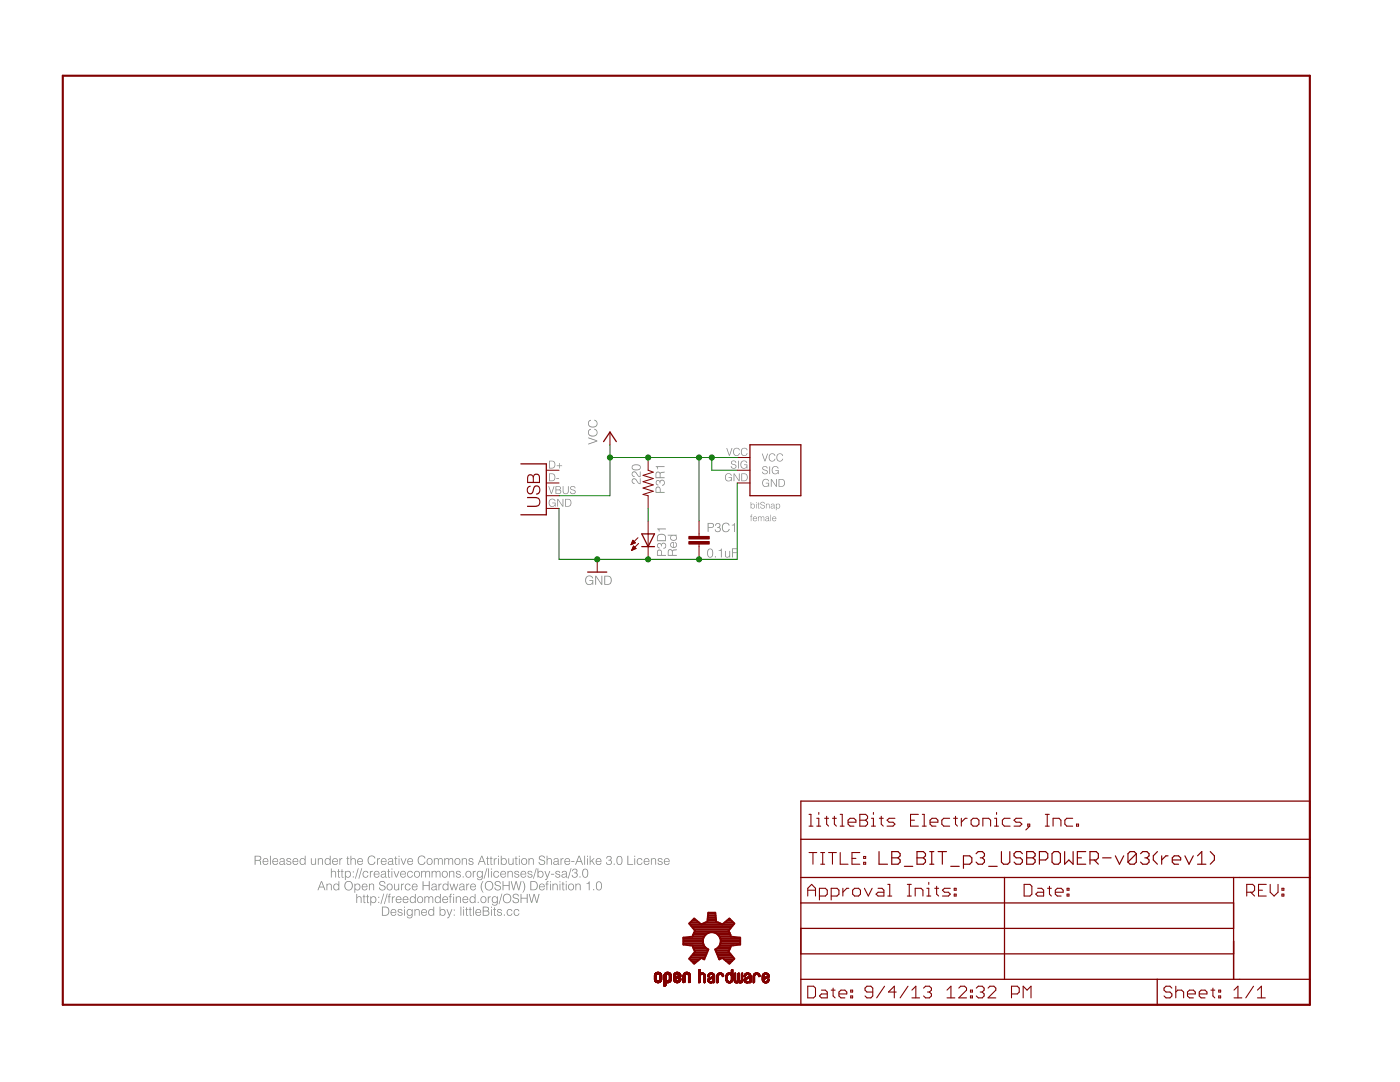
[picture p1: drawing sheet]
<svg xmlns="http://www.w3.org/2000/svg" width="279mm" height="216mm" viewBox="0 0 279 216" stroke-linecap="round" stroke-linejoin="round" font-family="sans-serif">
<g fill="#808080">
<path d="M64.1 175.8h.2l.6 1.8h-.1l-.2-.5h-.9l-.2 .5h-.1zM64.2 176l-.4 .9h.7zM65.2 176.3h.1v.2a.47 .47 0 0 1 .6-.2 .47 .47 0 0 1 .3 .5v.8h-.2v-.8a.37 .37 0 0 0-.4-.3 .37 .37 0 0 0-.3 .4v.7h-.1zM66.8 176.5a.5 .5 0 0 0-.1 .8 .5 .5 0 0 0 .8-.1v-.3a.43 .43 0 0 0-.2-.4 .43 .43 0 0 0-.5 0zM66.7 176.4l.5-.1 .4 .2v-.7h.1v1.8h-.1v-.2a.62 .62 0 0 1-.9 .1 .62 .62 0 0 1-.1-.9zM68.9 176.1a.88 .88 0 0 1 1.3 0 .88 .88 0 0 1 0 1.2 .88 .88 0 0 1-1.3 .1 1.16 1.16 0 0 1 0-1.3zM69.2 176.1a.76 .76 0 0 0-.2 1.1 .76 .76 0 0 0 1.1 .1 .77 .77 0 0 0 0-1 .77 .77 0 0 0-.9-.2zM71.1 176.5a.5 .5 0 0 0-.1 .8 .5 .5 0 0 0 .7-.1l.1-.3a.44 .44 0 0 0-.2-.4 .44 .44 0 0 0-.5 0zM70.7 176.3h.2v.3a.62 .62 0 0 1 .9-.1 .62 .62 0 0 1 0 .9 .56 .56 0 0 1-.9 0v.7h-.2zM72.5 176.6l-.2 .3h.9l-.2-.4zM72.3 176.5a.58 .58 0 0 1 .7-.1 .58 .58 0 0 1 .3 .6h-1a.43 .43 0 0 0 .4 .5 .43 .43 0 0 0 .5-.3h.1a.64 .64 0 0 1-.9 .3 .64 .64 0 0 1-.1-1zM73.6 176.3h.2v.2a.47 .47 0 0 1 .5-.2 .47 .47 0 0 1 .4 .5v.8h-.2v-.8a.37 .37 0 0 0-.4-.3 .37 .37 0 0 0-.3 .4v.7h-.2zM75.8 175.9a.63 .63 0 0 1 .7-.1 .63 .63 0 0 1 .4 .5h-.2a.4 .4 0 0 0-.5-.4 .4 .4 0 0 0-.1 .7h.1a.58 .58 0 0 1 .7 .7 .58 .58 0 0 1-.9 .3l-.3-.2-.1-.3h.2a.45 .45 0 0 0 .6 .5 .45 .45 0 0 0 .2-.7l-.5-.2a.47 .47 0 0 1-.4-.3 .47 .47 0 0 1 .1-.5zM77.1 177a.65 .65 0 0 1 1.3 0 .65 .65 0 0 1-1.3 0zM77.5 176.5a.5 .5 0 0 0-.1 .8 .5 .5 0 0 0 .8-.1v-.2a.45 .45 0 0 0-.2-.5 .45 .45 0 0 0-.5 0zM78.6 176.3h.2v.9a.37 .37 0 0 0 .4 .3 .37 .37 0 0 0 .3-.5v-.7h.2v1.3h-.2v-.1a.48 .48 0 0 1-.5 .2 .48 .48 0 0 1-.4-.5zM80 176.3h.2v.3l.3-.3h.1v.2a.43 .43 0 0 0-.4 .5v.6h-.2zM81 176.4l.6-.1 .3 .3v.1h-.1a.49 .49 0 0 0-.8 0 .49 .49 0 0 0 .2 .8h.3l.4-.3a.64 .64 0 0 1-.9 .3 .64 .64 0 0 1-.1-1zM82.5 176.6l-.2 .3h.9l-.3-.4zM82.3 176.5a.58 .58 0 0 1 .7-.1 .58 .58 0 0 1 .3 .6h-1a.43 .43 0 0 0 .3 .5 .43 .43 0 0 0 .6-.3h.1a.64 .64 0 0 1-1 .3 .64 .64 0 0 1 0-1zM84.3 175.8h.2v.8h1.1v-.8h.1v1.8h-.1v-.8h-1.1v.8h-.2zM86.3 177.1a.35 .35 0 0 0 .3 .5 .35 .35 0 0 0 .4-.4v-.2zM86.2 176.5l.5-.2 .3 .1 .1 1.1h.2l-.1 .2-.2-.2-.6 .2a.36 .36 0 0 1-.3-.3 .36 .36 0 0 1 .2-.4l.6-.1a.32 .32 0 0 0-.2-.5 .32 .32 0 0 0-.4 .3h-.2zM87.5 176.3h.2v.3l.3-.3h.1v.2a.43 .43 0 0 0-.4 .5v.6h-.2zM88.6 176.5a.5 .5 0 0 0-.1 .8 .5 .5 0 0 0 .8-.1v-.3a.43 .43 0 0 0-.2-.4 .43 .43 0 0 0-.5 0zM88.5 176.4l.5-.1 .3 .2v-.7h.2v1.8h-.2v-.2a.62 .62 0 0 1-.9 .1 .62 .62 0 0 1 0-.9zM89.7 176.3h.2l.3 1.1 .3-1.1h.2l.3 1.1 .3-1.1h.2l-.5 1.3h-.1l-.3-1.1-.3 1.1h-.2zM91.9 177.1a.35 .35 0 0 0 .3 .5 .35 .35 0 0 0 .3-.4v-.2zM91.8 176.5l.4-.2 .4 .1 .1 1.1h.1l-.1 .2-.2-.2-.5 .2a.36 .36 0 0 1-.4-.3 .36 .36 0 0 1 .2-.4l.6-.1a.32 .32 0 0 0-.2-.5 .32 .32 0 0 0-.4 .3h-.1zM93.1 176.3h.1v.3l.3-.3h.1v.2a.43 .43 0 0 0-.4 .5v.6h-.1zM94.1 176.6l-.1 .3h.8l-.2-.4zM94 176.5a.58 .58 0 0 1 .7-.1 .58 .58 0 0 1 .3 .6h-1a.43 .43 0 0 0 .3 .5 .43 .43 0 0 0 .5-.3h.2a.64 .64 0 0 1-1 .3 .64 .64 0 0 1 0-1zM96.4 175.8h.1a1.96 1.96 0 0 0 0 2.3 1.61 1.61 0 0 1-.1-2.3zM97 176.1a.88 .88 0 0 1 1.2 0 .88 .88 0 0 1 0 1.2 .88 .88 0 0 1-1.2 .1 1.16 1.16 0 0 1 0-1.3zM97.2 176.1a.76 .76 0 0 0-.2 1.1 .76 .76 0 0 0 1.1 .1 .77 .77 0 0 0 .1-1 .77 .77 0 0 0-1-.2zM98.9 175.9a.63 .63 0 0 1 .6-.1 .63 .63 0 0 1 .4 .5h-.1a.4 .4 0 0 0-.6-.4 .4 .4 0 0 0-.1 .7h.2a.58 .58 0 0 1 .7 .7 .58 .58 0 0 1-.9 .3l-.4-.2v-.3h.1a.45 .45 0 0 0 .6 .5 .45 .45 0 0 0 .2-.7l-.4-.2a.47 .47 0 0 1-.5-.3 .47 .47 0 0 1 .2-.5zM100.3 175.8h.2v.8h1v-.8h.2v1.8h-.2v-.8h-1v.8h-.2zM101.9 175.8h.2l.4 1.6 .4-1.6h.2l.4 1.6 .4-1.6h.2l-.5 1.8h-.2l-.4-1.6-.4 1.6h-.2zM104.3 175.8a1.49 1.49 0 0 1 0 2.3 1.96 1.96 0 0 0 0-2.3zM105.8 175.8h.7a.9 .9 0 0 1 .8 .9 .9 .9 0 0 1-.8 .9h-.7zM106 176v1.5h.4a.76 .76 0 0 0 .7-.8 .76 .76 0 0 0-.7-.7zM107.9 176.6l-.2 .3h.9l-.3-.4zM107.7 176.5a.58 .58 0 0 1 .7-.1 .58 .58 0 0 1 .3 .6h-1a.43 .43 0 0 0 .3 .5 .43 .43 0 0 0 .5-.3h.2a.64 .64 0 0 1-1 .3 .64 .64 0 0 1 0-1zM109.1 175.9l.4-.1-.3 .3v.2h.3v.2h-.3v1.1h-.1v-1.1h-.2v-.2h.2zM109.8 176.3h.1v1.3h-.1zM109.8 175.8h.1v.3h-.1zM110.3 176.3h.1v.2a.47 .47 0 0 1 .6-.2 .47 .47 0 0 1 .3 .5v.8h-.2v-.8a.37 .37 0 0 0-.4-.3 .37 .37 0 0 0-.3 .4v.7h-.1zM111.7 176.3h.1v1.3h-.1zM111.7 175.8h.1v.3h-.1zM112.3 176h.1v.3h.3v.2h-.3v.9v.1h.3a.2 .2 0 0 1-.2 .2 .2 .2 0 0 1-.2-.2v-1h-.2v-.2h.2zM112.9 176.3h.2v1.3h-.2zM112.9 175.8h.2v.3h-.2zM113.3 177a.65 .65 0 0 1 1.3 0 .65 .65 0 0 1-1.3 0zM113.7 176.5a.5 .5 0 0 0-.1 .8 .5 .5 0 0 0 .8-.1v-.2a.45 .45 0 0 0-.2-.5 .45 .45 0 0 0-.5 0zM114.8 176.3h.2v.2a.47 .47 0 0 1 .5-.2 .47 .47 0 0 1 .4 .5v.8h-.2v-.8a.37 .37 0 0 0-.4-.3 .37 .37 0 0 0-.3 .4v.7h-.2zM117 176.2h.4l.3-.3v1.7h-.2v-1.3h-.5zM118.4 177.4h.2v.2h-.2zM119.3 176.1l-.2 .5a.56 .56 0 0 0 0 .7 .56 .56 0 0 0 .7 .2l.2-.7a.51 .51 0 0 0-.1-.6 .51 .51 0 0 0-.6-.1zM119.1 176a.69 .69 0 0 1 .9 .1 .69 .69 0 0 1 .1 .9 .63 .63 0 0 1-.7 .7 .63 .63 0 0 1-.5-.9z" fill-rule="evenodd"/>
<path d="M71.1 178.4h.2v.7a.47 .47 0 0 1 .5-.3 .47 .47 0 0 1 .3 .5v.9h-.1v-.9a.37 .37 0 0 0-.4-.3 .37 .37 0 0 0-.3 .5v.7h-.2zM72.6 178.5h.1v.4h.3v.1h-.3v.9v.2h.3a.2 .2 0 0 1-.2 .1 .2 .2 0 0 1-.2-.1v-1.1h-.2v-.1h.2zM73.3 178.5h.1v.4h.2v.1h-.2v.9v.2h.3a.2 .2 0 0 1-.2 .1 .2 .2 0 0 1-.2-.1v-1.1h-.2v-.1h.2zM74.2 179.1a.5 .5 0 0 0-.1 .8 .5 .5 0 0 0 .8-.2v-.2a.44 .44 0 0 0-.2-.5 .44 .44 0 0 0-.5 .1zM73.9 178.9h.2v.2a.62 .62 0 0 1 .9-.1 .62 .62 0 0 1 0 .9 .56 .56 0 0 1-.9 .1v.7h-.2zM75.5 180h.2v.2h-.2zM75.5 178.9h.2v.3h-.2zM76.5 178.3h.2l-.6 2.1h-.2zM77.2 178.3h.2l-.6 2.1h-.2zM77.6 178.4h.4l-.3 .2v.3h.3v.1h-.3v1.2h-.1v-1.2h-.2v-.1h.2zM78.2 178.9h.2v.2l.2-.2 .2-.1v.2a.43 .43 0 0 0-.4 .5v.7h-.2zM79.3 179.1l-.2 .3h.9l-.3-.4zM79.1 179a.58 .58 0 0 1 .7-.1 .58 .58 0 0 1 .3 .7h-1a.43 .43 0 0 0 .3 .5 .43 .43 0 0 0 .6-.3h.1a.64 .64 0 0 1-1 .3 .64 .64 0 0 1 0-1.1zM80.6 179.1l-.1 .3h.9l-.3-.4zM80.5 179a.58 .58 0 0 1 .7-.1 .58 .58 0 0 1 .3 .7h-1a.43 .43 0 0 0 .3 .5 .43 .43 0 0 0 .5-.3h.2a.64 .64 0 0 1-1 .3 .64 .64 0 0 1 0-1.1zM82.1 179.1a.5 .5 0 0 0-.1 .8 .5 .5 0 0 0 .8-.2v-.3a.43 .43 0 0 0-.2-.4 .43 .43 0 0 0-.5 .1zM82 179l.5-.1 .3 .2v-.7h.2v1.8h-.2v-.3a.62 .62 0 0 1-.9 .2 .62 .62 0 0 1-.1-.9zM83.2 179.6a.65 .65 0 0 1 1.3 0 .65 .65 0 0 1-1.3 0zM83.6 179.1a.5 .5 0 0 0-.1 .8 .5 .5 0 0 0 .8-.2v-.2a.45 .45 0 0 0-.2-.5 .45 .45 0 0 0-.5 .1zM84.7 178.9h.2v.2l.2-.2h.3l.2 .2a.43 .43 0 0 1 .6-.3 .43 .43 0 0 1 .3 .6v.8h-.2v-.9a.34 .34 0 0 0-.4-.3 .34 .34 0 0 0-.2 .5v.7h-.2v-.9a.34 .34 0 0 0-.4-.3 .34 .34 0 0 0-.2 .5v.7h-.2zM87.1 179.1a.5 .5 0 0 0-.1 .8 .5 .5 0 0 0 .8-.2v-.3a.43 .43 0 0 0-.3-.4 .43 .43 0 0 0-.4 .1zM87 179l.5-.1 .3 .2v-.7h.2v1.8h-.2v-.3a.62 .62 0 0 1-.9 .2 .62 .62 0 0 1-.1-.9zM88.6 179.1l-.2 .3h.9l-.3-.4zM88.4 179a.58 .58 0 0 1 .7-.1 .58 .58 0 0 1 .3 .7h-1a.43 .43 0 0 0 .3 .5 .43 .43 0 0 0 .6-.3h.1a.64 .64 0 0 1-1 .3 .64 .64 0 0 1 0-1.1zM89.8 178.4h.4l-.3 .2v.3h.3v.1h-.3v1.2h-.1v-1.2h-.2v-.1h.2zM90.5 178.9h.1v1.3h-.1zM90.5 178.4h.1v.2h-.1zM91 178.9h.1v.2a.47 .47 0 0 1 .6-.3 .47 .47 0 0 1 .3 .5v.9h-.2v-.9a.37 .37 0 0 0-.4-.3 .37 .37 0 0 0-.3 .5v.7h-.1zM92.6 179.1l-.2 .3h.9l-.2-.4zM92.4 179a.58 .58 0 0 1 .8-.1 .58 .58 0 0 1 .3 .7h-1.1a.43 .43 0 0 0 .4 .5 .43 .43 0 0 0 .5-.3h.1a.64 .64 0 0 1-.9 .3 .64 .64 0 0 1-.1-1.1zM94 179.1a.5 .5 0 0 0-.1 .8 .5 .5 0 0 0 .8-.2v-.3a.43 .43 0 0 0-.2-.4 .43 .43 0 0 0-.5 .1zM93.9 179l.5-.1 .3 .2v-.7h.2v1.8h-.2v-.3a.62 .62 0 0 1-.9 .2 .62 .62 0 0 1 0-.9zM95.3 180h.2v.2h-.2zM95.8 179.6a.65 .65 0 0 1 1.3 0 .65 .65 0 0 1-1.3 0zM96.2 179.1a.5 .5 0 0 0-.1 .8 .5 .5 0 0 0 .8-.2v-.2a.45 .45 0 0 0-.2-.5 .45 .45 0 0 0-.5 .1zM97.4 178.9h.1v.2l.3-.2 .1-.1v.2a.43 .43 0 0 0-.4 .5v.7h-.1zM98.4 179.1a.53 .53 0 0 0-.1 .8 .53 .53 0 0 0 .8 0 .53 .53 0 0 0 0-.8l-.4-.1zM98.4 179l.4-.2 .4 .3v-.2h.1v1.1a.6 .6 0 0 1-.4 .7 .6 .6 0 0 1-.7-.4h.1a.46 .46 0 0 0 .6 .2 .46 .46 0 0 0 .3-.5 .65 .65 0 0 1-1-.1 .65 .65 0 0 1 .2-.9zM100.1 178.3h.2l-.6 2.1h-.2zM100.6 178.6a.88 .88 0 0 1 1.2 .1 .88 .88 0 0 1 0 1.2 .88 .88 0 0 1-1.2 0 1.16 1.16 0 0 1 0-1.3zM100.8 178.6a.76 .76 0 0 0-.2 1.1 .76 .76 0 0 0 1.1 .1 .77 .77 0 0 0 .1-1 .77 .77 0 0 0-1-.2zM102.5 178.5a.63 .63 0 0 1 .6-.2 .63 .63 0 0 1 .4 .6h-.1a.4 .4 0 0 0-.6-.5 .4 .4 0 0 0-.1 .7l.2 .1a.58 .58 0 0 1 .7 .6 .58 .58 0 0 1-.9 .4l-.4-.3v-.3h.1a.45 .45 0 0 0 .6 .5 .45 .45 0 0 0 .2-.7l-.4-.1a.47 .47 0 0 1-.5-.3 .47 .47 0 0 1 .2-.5zM103.9 178.4h.2v.7h1v-.7h.2v1.8h-.2v-.9h-1v.9h-.2zM105.5 178.4h.2l.4 1.5 .4-1.5h.2l.4 1.5 .4-1.5h.2l-.5 1.8h-.2l-.4-1.6-.4 1.6h-.2z" fill-rule="evenodd"/>
<path d="M51 170.9v.7h.5a.36 .36 0 0 0 .5-.3 .36 .36 0 0 0-.5-.4zM50.8 170.8h.7a.48 .48 0 0 1 .6 .3 .48 .48 0 0 1-.3 .6l.2 .2 .2 .6-.2 .1a.6 .6 0 0 0-.5-.9h-.5v.9h-.2zM52.7 171.5l-.1 .3h.8l-.2-.4zM52.6 171.4a.58 .58 0 0 1 .7-.1 .58 .58 0 0 1 .3 .6h-1a.43 .43 0 0 0 .3 .5 .43 .43 0 0 0 .5-.2h.2a.64 .64 0 0 1-1 .3 .64 .64 0 0 1 0-1.1zM53.9 170.8h.1v1.8h-.1zM54.6 171.5l-.1 .3h.9l-.3-.4zM54.5 171.4a.58 .58 0 0 1 .7-.1 .58 .58 0 0 1 .3 .6h-1a.43 .43 0 0 0 .3 .5 .43 .43 0 0 0 .5-.2h.2a.64 .64 0 0 1-1 .3 .64 .64 0 0 1 0-1.1zM56 172a.35 .35 0 0 0 .3 .5 .35 .35 0 0 0 .3-.4v-.2zM55.9 171.4l.4-.2 .4 .2 .1 1h.2l-.1 .2-.2-.2-.6 .2a.36 .36 0 0 1-.4-.3 .36 .36 0 0 1 .2-.4l.7-.1a.32 .32 0 0 0-.3-.5 .32 .32 0 0 0-.4 .4h-.1zM57.3 171.3h.5l.3 .1v.2h-.1a.29 .29 0 0 0-.4-.3 .29 .29 0 0 0-.2 .5h.2a.43 .43 0 0 1 .5 .6 .43 .43 0 0 1-.7 .2l-.2-.3-.1-.1h.2a.33 .33 0 0 0 .3 .3 .33 .33 0 0 0 .3-.4l-.2-.1a.4 .4 0 0 1-.5-.2 .4 .4 0 0 1 .1-.5zM58.7 171.5l-.2 .3h.9l-.3-.4zM58.5 171.4a.58 .58 0 0 1 .7-.1 .58 .58 0 0 1 .3 .6h-1a.43 .43 0 0 0 .3 .5 .43 .43 0 0 0 .6-.2h.1a.64 .64 0 0 1-1 .3 .64 .64 0 0 1 0-1.1zM60.1 171.5a.5 .5 0 0 0-.1 .8 .5 .5 0 0 0 .8-.2v-.3a.43 .43 0 0 0-.2-.4 .43 .43 0 0 0-.5 .1zM60 171.3l.5-.1 .3 .3v-.7h.2v1.8h-.2v-.3a.62 .62 0 0 1-.9 .1 .62 .62 0 0 1 0-.9zM62 171.3h.2v.8a.37 .37 0 0 0 .4 .3 .37 .37 0 0 0 .3-.4v-.7h.2v1.3h-.2v-.2a.48 .48 0 0 1-.5 .2 .48 .48 0 0 1-.4-.5zM63.4 171.3h.2v.1a.47 .47 0 0 1 .5-.2 .47 .47 0 0 1 .4 .5v.9h-.2v-.9a.37 .37 0 0 0-.4-.3 .37 .37 0 0 0-.3 .5v.7h-.2zM65.1 171.5a.5 .5 0 0 0-.1 .8 .5 .5 0 0 0 .8-.2v-.3a.43 .43 0 0 0-.2-.4 .43 .43 0 0 0-.5 .1zM65 171.3l.5-.1 .3 .3v-.7h.2v1.8h-.2v-.3a.62 .62 0 0 1-.9 .1 .62 .62 0 0 1 0-.9zM66.6 171.5l-.2 .3h.9l-.2-.4zM66.4 171.4a.58 .58 0 0 1 .7-.1 .58 .58 0 0 1 .3 .6h-1a.43 .43 0 0 0 .4 .5 .43 .43 0 0 0 .5-.2h.1a.64 .64 0 0 1-.9 .3 .64 .64 0 0 1-.1-1.1zM67.7 171.3h.2v.2l.3-.3h.1v.2a.43 .43 0 0 0-.4 .5v.7h-.2zM69.3 170.9h.2v.4h.2v.1h-.2v.9v.1h.2a.2 .2 0 0 1-.2 .2 .2 .2 0 0 1-.2-.1v-1.1h-.2v-.1h.2zM70 170.8h.1v.6a.47 .47 0 0 1 .6-.2 .47 .47 0 0 1 .3 .5v.9h-.2v-.9a.37 .37 0 0 0-.4-.3 .37 .37 0 0 0-.3 .5v.7h-.1zM71.6 171.5l-.2 .3h.9l-.2-.4zM71.4 171.4a.58 .58 0 0 1 .7-.1 .58 .58 0 0 1 .3 .6h-1a.43 .43 0 0 0 .4 .5 .43 .43 0 0 0 .5-.2h.1a.64 .64 0 0 1-.9 .3 .64 .64 0 0 1-.1-1.1zM73.6 170.9a.76 .76 0 0 1 1.3 .4h-.2a.67 .67 0 0 0-.9-.3 .67 .67 0 0 0-.2 .9 .59 .59 0 0 0 .6 .6 .59 .59 0 0 0 .5-.5h.2a.83 .83 0 0 1-1.1 .5 .83 .83 0 0 1-.4-1.2zM75.2 171.3h.2v.2l.3-.3h.1v.2a.43 .43 0 0 0-.4 .5v.7h-.2zM76.3 171.5l-.1 .3h.8l-.2-.4zM76.2 171.4a.58 .58 0 0 1 .7-.1 .58 .58 0 0 1 .3 .6h-1a.43 .43 0 0 0 .3 .5 .43 .43 0 0 0 .5-.2h.2a.64 .64 0 0 1-1 .3 .64 .64 0 0 1 0-1.1zM77.6 172a.35 .35 0 0 0 .3 .5 .35 .35 0 0 0 .4-.4v-.2zM77.6 171.4l.4-.2 .4 .2 .1 1h.1l-.1 .2-.2-.2-.6 .2a.36 .36 0 0 1-.3-.3 .36 .36 0 0 1 .2-.4l.6-.1a.32 .32 0 0 0-.2-.5 .32 .32 0 0 0-.4 .4h-.2zM78.9 170.9h.1v.4h.3v.1h-.3v.9l.1 .1h.2a.2 .2 0 0 1-.2 .2 .2 .2 0 0 1-.2-.1v-1.1h-.2v-.1h.2zM79.6 171.3h.1v1.3h-.1zM79.6 170.8h.1v.2h-.1zM80 171.3h.1l.4 1.1 .5-1.1h.1l-.5 1.3h-.2zM81.6 171.5l-.2 .3h.9l-.3-.4zM81.4 171.4a.58 .58 0 0 1 .7-.1 .58 .58 0 0 1 .3 .6h-1a.43 .43 0 0 0 .3 .5 .43 .43 0 0 0 .6-.2h.1a.64 .64 0 0 1-1 .3 .64 .64 0 0 1 0-1.1zM83.6 170.9a.76 .76 0 0 1 1.3 .4h-.2a.67 .67 0 0 0-.9-.3 .67 .67 0 0 0-.2 .9 .59 .59 0 0 0 .5 .6 .59 .59 0 0 0 .6-.5h.2a.83 .83 0 0 1-1.1 .5 .83 .83 0 0 1-.4-1.2zM85.1 171.9a.65 .65 0 0 1 1.3 0 .65 .65 0 0 1-1.3 0zM85.5 171.5a.5 .5 0 0 0-.1 .8 .5 .5 0 0 0 .8-.2v-.2a.45 .45 0 0 0-.2-.5 .45 .45 0 0 0-.5 .1zM86.6 171.3h.1v.2l.3-.3h.3l.2 .3a.43 .43 0 0 1 .6-.3 .43 .43 0 0 1 .3 .5v.9h-.2v-.9a.34 .34 0 0 0-.4-.3 .34 .34 0 0 0-.3 .5v.7h-.1v-.9a.34 .34 0 0 0-.4-.3 .34 .34 0 0 0-.3 .5v.7h-.1zM88.7 171.3h.1v.2l.3-.3h.3l.2 .3a.43 .43 0 0 1 .5-.3 .43 .43 0 0 1 .3 .5v.9h-.1v-.9a.34 .34 0 0 0-.4-.3 .34 .34 0 0 0-.3 .5v.7h-.1v-.9a.34 .34 0 0 0-.5-.3 .34 .34 0 0 0-.2 .5v.7h-.1zM90.7 171.9a.65 .65 0 0 1 1.3 0 .65 .65 0 0 1-1.3 0zM91 171.5a.5 .5 0 0 0-.1 .8 .5 .5 0 0 0 .8-.2v-.2a.45 .45 0 0 0-.2-.5 .45 .45 0 0 0-.5 .1zM92.2 171.3h.1v.1a.47 .47 0 0 1 .6-.2 .47 .47 0 0 1 .3 .5v.9h-.2v-.9a.37 .37 0 0 0-.4-.3 .37 .37 0 0 0-.3 .5v.7h-.1zM93.6 171.3h.6l.2 .1 .1 .2h-.2a.29 .29 0 0 0-.3-.3 .29 .29 0 0 0-.2 .5h.2a.43 .43 0 0 1 .5 .6 .43 .43 0 0 1-.7 .2l-.3-.3v-.1h.1a.33 .33 0 0 0 .4 .3 .33 .33 0 0 0 .3-.4l-.3-.1a.4 .4 0 0 1-.4-.2 .4 .4 0 0 1 0-.5zM96.1 170.8h.1l.7 1.8h-.1l-.2-.6h-.9l-.2 .6h-.1zM96.1 170.9l-.3 .9h.7zM97.2 170.9h.2v.4h.2v.1h-.2v.9v.1h.2a.2 .2 0 0 1-.2 .2 .2 .2 0 0 1-.2-.1v-1.1h-.2v-.1h.2zM97.9 170.9h.2v.4h.2v.1h-.2v.9v.1h.2a.2 .2 0 0 1-.2 .2 .2 .2 0 0 1-.2-.1v-1.1h-.2v-.1h.2zM98.6 171.3h.1v.2l.3-.3h.1v.2a.43 .43 0 0 0-.4 .5v.7h-.1zM99.4 171.3h.2v1.3h-.2zM99.4 170.8h.2v.2h-.2zM100.3 171.5a.5 .5 0 0 0-.1 .7 .5 .5 0 0 0 .7 0l.1-.1a.48 .48 0 0 0-.1-.6 .48 .48 0 0 0-.6 0zM100 170.8h.1v.7a.62 .62 0 0 1 .9 0 .62 .62 0 0 1 0 .8 .62 .62 0 0 1-.9 0v.3h-.1zM101.5 171.3h.1v.8a.37 .37 0 0 0 .5 .3 .37 .37 0 0 0 .2-.4v-.7h.2v1.3h-.2v-.2a.48 .48 0 0 1-.5 .2 .48 .48 0 0 1-.3-.5zM102.9 170.9h.1v.4h.3v.1h-.3v.9l.1 .1h.2a.2 .2 0 0 1-.2 .2 .2 .2 0 0 1-.2-.1v-1.1h-.2v-.1h.2zM103.6 171.3h.1v1.3h-.1zM103.6 170.8h.1v.2h-.1zM104 171.9a.65 .65 0 0 1 1.3 0 .65 .65 0 0 1-1.3 0zM104.3 171.5a.5 .5 0 0 0-.1 .8 .5 .5 0 0 0 .8-.2l.1-.2a.45 .45 0 0 0-.2-.5 .45 .45 0 0 0-.6 .1zM105.5 171.3h.1v.1a.47 .47 0 0 1 .6-.2 .47 .47 0 0 1 .3 .5v.9h-.1v-.9a.37 .37 0 0 0-.5-.3 .37 .37 0 0 0-.3 .5v.7h-.1zM107.7 170.9a.63 .63 0 0 1 .6-.2 .63 .63 0 0 1 .5 .5h-.2a.4 .4 0 0 0-.5-.4 .4 .4 0 0 0-.2 .7h.2a.58 .58 0 0 1 .7 .7 .58 .58 0 0 1-.9 .4l-.4-.3v-.3h.2a.45 .45 0 0 0 .5 .5 .45 .45 0 0 0 .3-.7l-.5-.1a.47 .47 0 0 1-.4-.3 .47 .47 0 0 1 .1-.5zM109.1 170.8h.1v.6a.47 .47 0 0 1 .6-.2 .47 .47 0 0 1 .3 .5v.9h-.1v-.9a.37 .37 0 0 0-.5-.3 .37 .37 0 0 0-.3 .5v.7h-.1zM110.7 172a.35 .35 0 0 0 .3 .5 .35 .35 0 0 0 .3-.4v-.2zM110.6 171.4l.4-.2 .4 .2 .1 1h.1v.2l-.3-.2-.5 .2a.36 .36 0 0 1-.4-.3 .36 .36 0 0 1 .2-.4l.6-.1a.32 .32 0 0 0-.2-.5 .32 .32 0 0 0-.4 .4h-.1zM111.9 171.3h.1v.2l.3-.3h.2v.2a.43 .43 0 0 0-.5 .5v.7h-.1zM112.9 171.5l-.1 .3h.8l-.2-.4zM112.8 171.4a.58 .58 0 0 1 .7-.1 .58 .58 0 0 1 .3 .6h-1a.43 .43 0 0 0 .3 .5 .43 .43 0 0 0 .5-.2h.2a.64 .64 0 0 1-1 .3 .64 .64 0 0 1 0-1.1zM114 171.8h.6v.2h-.6zM115.5 170.8h.2l.7 1.8h-.2l-.2-.6h-.8l-.2 .6h-.2zM115.6 170.9l-.4 .9h.7zM116.6 170.8h.2v1.8h-.2zM117.2 171.3h.1v1.3h-.1zM117.2 170.8h.1v.2h-.1zM117.7 170.8h.1v1.1l.7-.6h.2l-.5 .4 .5 .9h-.1l-.5-.8-.3 .3v.5h-.1zM119.2 171.5l-.2 .3h.9l-.3-.4zM119 171.4a.58 .58 0 0 1 .7-.1 .58 .58 0 0 1 .3 .6h-1a.43 .43 0 0 0 .3 .5 .43 .43 0 0 0 .6-.2h.1a.64 .64 0 0 1-1 .3 .64 .64 0 0 1 0-1.1zM121.2 170.9a.49 .49 0 0 1 .7 0 .49 .49 0 0 1-.1 .7 .57 .57 0 0 1 0 1 .57 .57 0 0 1-.9-.6h.2a.43 .43 0 0 0 .4 .6 .43 .43 0 0 0 .4-.5 .43 .43 0 0 0-.5-.4v-.1a.36 .36 0 0 0 .5-.3 .36 .36 0 0 0-.4-.4 .36 .36 0 0 0-.3 .4h-.2zM122.5 172.3h.2v.3h-.2zM123.4 171l-.2 .6a.56 .56 0 0 0 0 .6 .56 .56 0 0 0 .7 .2l.2-.7a.51 .51 0 0 0-.1-.6 .51 .51 0 0 0-.6-.1zM123.2 171a.69 .69 0 0 1 .9 0 .69 .69 0 0 1 .1 .9 .63 .63 0 0 1-.7 .7 .63 .63 0 0 1-.5-.9zM125.2 170.8h.2v1.6h.9v.2h-1.1zM126.6 171.3h.2v1.3h-.2zM126.6 170.8h.2v.2h-.2zM127.3 171.3h.6l.2 .2 .1 .2h-.1a.49 .49 0 0 0-.8-.1 .49 .49 0 0 0 .2 .8h.3l.4-.3a.64 .64 0 0 1-.9 .4 .64 .64 0 0 1-.1-1.1zM128.7 171.5l-.1 .3h.9l-.3-.4zM128.6 171.4a.58 .58 0 0 1 .7-.1 .58 .58 0 0 1 .3 .6h-1a.43 .43 0 0 0 .3 .5 .43 .43 0 0 0 .5-.2h.2a.64 .64 0 0 1-1 .3 .64 .64 0 0 1 0-1.1zM129.9 171.3h.2v.1a.47 .47 0 0 1 .5-.2 .47 .47 0 0 1 .3 .5v.9h-.1v-.9a.37 .37 0 0 0-.5-.3 .37 .37 0 0 0-.2 .5v.7h-.2zM131.4 171.3h.5l.3 .1v.2h-.1a.29 .29 0 0 0-.4-.3 .29 .29 0 0 0-.1 .5h.1a.43 .43 0 0 1 .5 .6 .43 .43 0 0 1-.7 .2l-.2-.3-.1-.1h.2a.33 .33 0 0 0 .4 .3 .33 .33 0 0 0 .2-.4l-.2-.1a.4 .4 0 0 1-.4-.2 .4 .4 0 0 1 0-.5zM132.8 171.5l-.2 .3h.9l-.2-.4zM132.6 171.4a.58 .58 0 0 1 .7-.1 .58 .58 0 0 1 .3 .6h-1a.43 .43 0 0 0 .4 .5 .43 .43 0 0 0 .5-.2h.1a.64 .64 0 0 1-.9 .3 .64 .64 0 0 1-.1-1.1z" fill-rule="evenodd"/>
<path d="M66 173.3h.2v.7a.47 .47 0 0 1 .5-.2 .47 .47 0 0 1 .4 .4v.9h-.2v-.8a.37 .37 0 0 0-.4-.4 .37 .37 0 0 0-.3 .5v.7h-.2zM67.5 173.4h.1v.4h.3v.1h-.3v.9l.1 .2h.2a.2 .2 0 0 1-.2 .1 .2 .2 0 0 1-.2-.1v-1.1h-.2v-.1h.2zM68.2 173.4h.1v.4h.3v.1h-.3v.9l.1 .2h.2a.2 .2 0 0 1-.2 .1 .2 .2 0 0 1-.2-.1v-1.1h-.2v-.1h.2zM69.2 174a.5 .5 0 0 0-.1 .8 .5 .5 0 0 0 .7-.2l.1-.2a.44 .44 0 0 0-.2-.4 .44 .44 0 0 0-.5 0zM68.8 173.8h.2v.2a.62 .62 0 0 1 .9-.1 .62 .62 0 0 1 0 .9 .56 .56 0 0 1-.9 .1v.7h-.2zM70.4 174.9h.2v.2h-.2zM70.4 173.9h.2v.2h-.2zM71.4 173.2h.2l-.6 2.1h-.1zM72.1 173.2h.2l-.6 2.1h-.2zM72.6 173.9l.6-.1 .2 .2 .1 .2h-.2a.49 .49 0 0 0-.7 0 .49 .49 0 0 0 .2 .7l.3 .1 .4-.4a.64 .64 0 0 1-1 .4 .64 .64 0 0 1 0-1zM73.8 173.8h.2v.2l.3-.2h.1v.1a.43 .43 0 0 0-.4 .6v.6h-.2zM74.9 174l-.2 .4h.9l-.2-.5zM74.7 174a.58 .58 0 0 1 .7-.2 .58 .58 0 0 1 .3 .7h-1a.43 .43 0 0 0 .4 .5 .43 .43 0 0 0 .5-.3h.1a.64 .64 0 0 1-.9 .3 .64 .64 0 0 1-.1-1zM76.2 174.6a.35 .35 0 0 0 .3 .4 .35 .35 0 0 0 .4-.4v-.2zM76.1 173.9l.5-.1 .4 .1v1l.2 .1-.1 .1-.2-.2-.6 .2a.36 .36 0 0 1-.3-.3 .36 .36 0 0 1 .2-.4l.6-.1a.32 .32 0 0 0-.2-.5 .32 .32 0 0 0-.4 .4h-.2zM77.5 173.4h.1v.4h.3v.1h-.3v.9l.1 .2h.2a.2 .2 0 0 1-.2 .1 .2 .2 0 0 1-.2-.1v-1.1h-.2v-.1h.2zM78.1 173.8h.2v1.3h-.2zM78.1 173.3h.2v.2h-.2zM78.5 173.8h.2l.4 1.1 .4-1.1h.2l-.5 1.3h-.2zM80.1 174l-.1 .4h.9l-.3-.5zM80 174a.58 .58 0 0 1 .7-.2 .58 .58 0 0 1 .3 .7h-1a.43 .43 0 0 0 .3 .5 .43 .43 0 0 0 .5-.3h.2a.64 .64 0 0 1-1 .3 .64 .64 0 0 1 0-1zM81.5 173.9l.5-.1 .3 .2 .1 .2h-.2a.49 .49 0 0 0-.8 0 .49 .49 0 0 0 .2 .7l.4 .1 .4-.4a.64 .64 0 0 1-1 .4 .64 .64 0 0 1 0-1zM82.6 174.5a.65 .65 0 0 1 1.3 0 .65 .65 0 0 1-1.3 0zM82.9 174a.5 .5 0 0 0-.1 .8 .5 .5 0 0 0 .8-.1l.1-.3a.45 .45 0 0 0-.2-.4 .45 .45 0 0 0-.6 0zM84.1 173.8h.1v.2l.3-.2h.3l.2 .2a.43 .43 0 0 1 .5-.2 .43 .43 0 0 1 .3 .5v.8h-.1v-.9a.34 .34 0 0 0-.5-.2 .34 .34 0 0 0-.2 .4v.7h-.1v-.9a.34 .34 0 0 0-.5-.2 .34 .34 0 0 0-.2 .4v.7h-.1zM86.1 173.8h.2v.2l.3-.2h.3l.2 .2a.43 .43 0 0 1 .5-.2 .43 .43 0 0 1 .3 .5v.8h-.1v-.9a.34 .34 0 0 0-.5-.2 .34 .34 0 0 0-.2 .4v.7h-.1v-.9a.34 .34 0 0 0-.5-.2 .34 .34 0 0 0-.2 .4v.7h-.2zM88.1 174.5a.65 .65 0 0 1 1.3 0 .65 .65 0 0 1-1.3 0zM88.5 174a.5 .5 0 0 0-.1 .8 .5 .5 0 0 0 .8-.1v-.3a.45 .45 0 0 0-.2-.4 .45 .45 0 0 0-.5 0zM89.6 173.8h.2v.2a.47 .47 0 0 1 .5-.2 .47 .47 0 0 1 .4 .4v.9h-.2v-.8a.37 .37 0 0 0-.4-.4 .37 .37 0 0 0-.3 .5v.7h-.2zM91.1 173.9l.5-.1 .3 .2v.2h-.1a.29 .29 0 0 0-.4-.3 .29 .29 0 0 0-.1 .4l.2 .1a.43 .43 0 0 1 .5 .5 .43 .43 0 0 1-.8 .2l-.2-.2v-.2h.1a.33 .33 0 0 0 .4 .4 .33 .33 0 0 0 .3-.5l-.3-.1a.4 .4 0 0 1-.4-.2 .4 .4 0 0 1 0-.4zM92.3 174.9h.2v.2h-.2zM92.8 174.5a.65 .65 0 0 1 1.3 0 .65 .65 0 0 1-1.3 0zM93.2 174a.5 .5 0 0 0-.1 .8 .5 .5 0 0 0 .8-.1v-.3a.45 .45 0 0 0-.2-.4 .45 .45 0 0 0-.5 0zM94.4 173.8h.1v.2l.3-.2h.1v.1a.43 .43 0 0 0-.4 .6v.6h-.1zM95.4 174a.53 .53 0 0 0-.1 .8 .53 .53 0 0 0 .8 0 .53 .53 0 0 0 0-.7l-.3-.2zM95.4 173.9l.4-.1 .4 .2v-.2h.1v1.2a.6 .6 0 0 1-.4 .6 .6 .6 0 0 1-.7-.3h.1a.46 .46 0 0 0 .6 .2 .46 .46 0 0 0 .3-.6 .65 .65 0 0 1-1-.1 .65 .65 0 0 1 .2-.9zM97.1 173.2h.2l-.6 2.1h-.2zM97.4 173.3h.2v1.8h-.2zM98 173.8h.1v1.3h-.1zM98 173.3h.1v.2h-.1zM98.7 173.9l.6-.1 .2 .2 .1 .2h-.2a.49 .49 0 0 0-.8 0 .49 .49 0 0 0 .2 .7l.4 .1 .4-.4a.64 .64 0 0 1-1 .4 .64 .64 0 0 1 0-1zM100.1 174l-.1 .4h.8l-.2-.5zM100 174a.58 .58 0 0 1 .7-.2 .58 .58 0 0 1 .3 .7h-1a.43 .43 0 0 0 .3 .5 .43 .43 0 0 0 .5-.3h.2a.64 .64 0 0 1-1 .3 .64 .64 0 0 1 0-1zM101.3 173.8h.1v.2a.47 .47 0 0 1 .6-.2 .47 .47 0 0 1 .3 .4v.9h-.1v-.8a.37 .37 0 0 0-.5-.4 .37 .37 0 0 0-.3 .5v.7h-.1zM102.8 173.9l.5-.1 .2 .2 .1 .2h-.2a.29 .29 0 0 0-.3-.3 .29 .29 0 0 0-.2 .4l.2 .1a.43 .43 0 0 1 .5 .5 .43 .43 0 0 1-.7 .2l-.2-.2-.1-.2h.2a.33 .33 0 0 0 .3 .4 .33 .33 0 0 0 .3-.5l-.2-.1a.4 .4 0 0 1-.5-.2 .4 .4 0 0 1 .1-.4zM104.2 174l-.2 .4h.9l-.3-.5zM104 174a.58 .58 0 0 1 .7-.2 .58 .58 0 0 1 .3 .7h-1a.43 .43 0 0 0 .3 .5 .43 .43 0 0 0 .6-.3h.1a.64 .64 0 0 1-1 .3 .64 .64 0 0 1 0-1zM105.4 173.9l.5-.1 .3 .2v.2h-.1a.29 .29 0 0 0-.4-.3 .29 .29 0 0 0-.1 .4l.2 .1a.43 .43 0 0 1 .5 .5 .43 .43 0 0 1-.8 .2l-.2-.2v-.2h.1a.33 .33 0 0 0 .4 .4 .33 .33 0 0 0 .3-.5l-.3-.1a.4 .4 0 0 1-.4-.2 .4 .4 0 0 1 0-.4zM107 173.2h.1l-.6 2.1h-.1zM107.6 174a.5 .5 0 0 0-.1 .8 .5 .5 0 0 0 .8-.1v-.1a.48 .48 0 0 0-.1-.6 .48 .48 0 0 0-.6 0zM107.3 173.3h.1v.7a.62 .62 0 0 1 .9 0 .62 .62 0 0 1 0 .9 .62 .62 0 0 1-.9 0v.2h-.1zM108.7 173.8h.1l.4 1.1 .5-1.1h.1l-.6 1.5-.2 .3h-.2v-.2h.2l.2-.3zM110 174.4h.6v.1h-.6zM111 173.9l.5-.1 .2 .2 .1 .2h-.2a.29 .29 0 0 0-.3-.3 .29 .29 0 0 0-.2 .4l.2 .1a.43 .43 0 0 1 .5 .5 .43 .43 0 0 1-.7 .2l-.3-.2v-.2h.2a.33 .33 0 0 0 .3 .4 .33 .33 0 0 0 .3-.5l-.2-.1a.4 .4 0 0 1-.5-.2 .4 .4 0 0 1 .1-.4zM112.3 174.6a.35 .35 0 0 0 .3 .4 .35 .35 0 0 0 .4-.4v-.2zM112.2 173.9l.4-.1 .4 .1 .1 1 .2 .1-.1 .1-.2-.2-.6 .2a.36 .36 0 0 1-.3-.3 .36 .36 0 0 1 .2-.4l.6-.1a.32 .32 0 0 0-.3-.5 .32 .32 0 0 0-.3 .4h-.2zM113.9 173.2h.1l-.5 2.1h-.2zM114.3 173.5a.49 .49 0 0 1 .8-.1 .49 .49 0 0 1-.1 .8 .57 .57 0 0 1-.1 1 .57 .57 0 0 1-.8-.6h.2a.43 .43 0 0 0 .4 .5 .43 .43 0 0 0 .4-.5 .43 .43 0 0 0-.5-.4v-.1a.36 .36 0 0 0 .4-.3 .36 .36 0 0 0-.3-.4 .36 .36 0 0 0-.4 .4h-.1zM115.7 174.9h.1v.2h-.1zM116.6 173.5l-.2 .6a.56 .56 0 0 0 0 .6 .56 .56 0 0 0 .6 .2l.2-.7a.51 .51 0 0 0-.1-.5 .51 .51 0 0 0-.5-.2zM116.4 173.5a.69 .69 0 0 1 .9 .1 .69 .69 0 0 1 .1 .8 .63 .63 0 0 1-.7 .7 .63 .63 0 0 1-.5-.9z" fill-rule="evenodd"/>
<path d="M76.2 180.9h.6a.9 .9 0 0 1 .9 .9 .9 .9 0 0 1-.9 .9h-.6zM76.4 181.1v1.5h.4a.76 .76 0 0 0 .7-.8 .76 .76 0 0 0-.7-.7zM78.2 181.7l-.1 .3h.8l-.2-.4zM78.1 181.6a.58 .58 0 0 1 .7-.2 .58 .58 0 0 1 .3 .7h-1a.43 .43 0 0 0 .3 .5 .43 .43 0 0 0 .5-.3h.2a.64 .64 0 0 1-1 .3 .64 .64 0 0 1 0-1zM79.5 181.5l.5-.1 .3 .2v.2h-.1a.29 .29 0 0 0-.4-.3 .29 .29 0 0 0-.2 .4l.2 .1a.43 .43 0 0 1 .5 .5 .43 .43 0 0 1-.7 .2l-.2-.2-.1-.2h.2a.33 .33 0 0 0 .4 .4 .33 .33 0 0 0 .2-.5l-.2-.1a.4 .4 0 0 1-.5-.1 .4 .4 0 0 1 .1-.5zM80.7 181.4h.1v1.3h-.1zM80.7 180.9h.1v.2h-.1zM81.4 181.7a.53 .53 0 0 0-.1 .7 .53 .53 0 0 0 .8 .1 .53 .53 0 0 0 0-.8l-.3-.2zM81.4 181.5l.4-.1 .4 .2v-.2h.1v1.2a.6 .6 0 0 1-.4 .6 .6 .6 0 0 1-.7-.3h.2a.46 .46 0 0 0 .5 .2 .46 .46 0 0 0 .3-.6 .65 .65 0 0 1-1 0 .65 .65 0 0 1 .2-1zM82.7 181.4h.2v.2a.47 .47 0 0 1 .5-.2 .47 .47 0 0 1 .3 .5v.8h-.1v-.8a.37 .37 0 0 0-.4-.4 .37 .37 0 0 0-.3 .5v.7h-.2zM84.3 181.7l-.1 .3h.8l-.2-.4zM84.2 181.6a.58 .58 0 0 1 .7-.2 .58 .58 0 0 1 .3 .7h-1a.43 .43 0 0 0 .3 .5 .43 .43 0 0 0 .5-.3h.2a.64 .64 0 0 1-1 .3 .64 .64 0 0 1 0-1zM85.8 181.6a.5 .5 0 0 0-.1 .8 .5 .5 0 0 0 .8-.1v-.3a.43 .43 0 0 0-.3-.4 .43 .43 0 0 0-.4 0zM85.7 181.5l.5-.1 .3 .2v-.7h.1v1.8h-.1v-.2a.62 .62 0 0 1-.9 .1 .62 .62 0 0 1-.1-.9zM88.1 181.6a.5 .5 0 0 0-.2 .8 .5 .5 0 0 0 .8-.1l.1-.1a.48 .48 0 0 0-.2-.5 .48 .48 0 0 0-.5-.1zM87.7 180.9h.2v.7a.62 .62 0 0 1 .9 0 .62 .62 0 0 1 0 .9 .62 .62 0 0 1-.9 0v.2h-.2zM89.1 181.4h.2l.4 1.1 .4-1.1h.2l-.6 1.5-.2 .3h-.3v-.1l.3-.1 .1-.3zM90.6 182.5h.2v.2h-.2zM90.6 181.5h.2v.2h-.2zM91.9 180.9h.2v1.8h-.2zM92.5 181.4h.1v1.3h-.1zM92.5 180.9h.1v.2h-.1zM93 181.1h.2v.3h.2v.1h-.2v.9v.2h.2a.2 .2 0 0 1-.1 .2 .2 .2 0 0 1-.2-.2l-.1-1.1h-.1v-.1h.1zM93.7 181.1h.2v.3h.2v.1h-.2v.9v.2h.2a.2 .2 0 0 1-.1 .2 .2 .2 0 0 1-.2-.2l-.1-1.1h-.1v-.1h.1zM94.4 180.9h.2v1.8h-.2zM95.2 181.7l-.2 .3h.9l-.3-.4zM95 181.6a.58 .58 0 0 1 .7-.2 .58 .58 0 0 1 .3 .7h-1a.43 .43 0 0 0 .3 .5 .43 .43 0 0 0 .6-.3h.1a.64 .64 0 0 1-1 .3 .64 .64 0 0 1 0-1zM96.5 181.9v.7h.4a.39 .39 0 0 0 .6-.4 .39 .39 0 0 0-.5-.3zM96.5 181.1v.6h.4a.35 .35 0 0 0 .5-.3 .35 .35 0 0 0-.5-.3zM96.3 180.9h.7a.45 .45 0 0 1 .6 .3 .45 .45 0 0 1-.3 .6 .49 .49 0 0 1 .4 .5 .49 .49 0 0 1-.6 .4h-.8zM98 181.4h.2v1.3h-.2zM98 180.9h.2v.2h-.2zM98.6 181.1h.1v.3h.3v.1h-.3v.9l.1 .2h.2a.2 .2 0 0 1-.2 .2 .2 .2 0 0 1-.2-.2v-1.1h-.2v-.1h.2zM99.3 181.5l.5-.1 .3 .2 .1 .2h-.2a.29 .29 0 0 0-.3-.3 .29 .29 0 0 0-.2 .4l.2 .1a.43 .43 0 0 1 .5 .5 .43 .43 0 0 1-.7 .2l-.3-.2v-.2h.1a.33 .33 0 0 0 .4 .4 .33 .33 0 0 0 .3-.5l-.3-.1a.4 .4 0 0 1-.4-.1 .4 .4 0 0 1 0-.5zM100.6 182.5h.1v.2h-.1zM101.4 181.5l.5-.1 .3 .2v.2h-.1a.49 .49 0 0 0-.8 0 .49 .49 0 0 0 .2 .8h.4l.4-.3a.64 .64 0 0 1-1 .3 .64 .64 0 0 1 0-1zM102.7 181.5l.6-.1 .3 .2v.2h-.1a.49 .49 0 0 0-.8 0 .49 .49 0 0 0 .2 .8h.4l.4-.3a.64 .64 0 0 1-1 .3 .64 .64 0 0 1 0-1z" fill-rule="evenodd"/>
<path d="M117.4 87.3l1.8 .6v.2l-1.8 .6v-.2l1.6-.5-1.6-.6zM117.6 85.7l.3-.1v.1a.67 .67 0 0 0-.3 1 .67 .67 0 0 0 1 .2 .59 .59 0 0 0 .5-.6 .59 .59 0 0 0-.5-.6v-.1a.83 .83 0 0 1 .6 1.1 .83 .83 0 0 1-1.2 .4 .81 .81 0 0 1-.4-1.4zM117.6 83.9l.3-.1v.1a.67 .67 0 0 0-.3 1 .67 .67 0 0 0 1 .2 .59 .59 0 0 0 .5-.6 .59 .59 0 0 0-.5-.6v-.2a.83 .83 0 0 1 .6 1.2 .83 .83 0 0 1-1.2 .4 .81 .81 0 0 1-.4-1.4z" fill-rule="evenodd"/>
<path d="M117 115.1a.8 .8 0 0 1 1.4 .3h-.2a.68 .68 0 0 0-.9-.4 .68 .68 0 0 0-.3 1 .63 .63 0 0 0 .6 .6 .63 .63 0 0 0 .6-.7h-.6v-.1h.8v.9h-.2v-.3a.86 .86 0 0 1-1.1 .2 .86 .86 0 0 1-.3-1.2zM118.8 114.9h.2l1 1.6v-1.6h.2v1.8h-.2l-1-1.6v1.6h-.2zM120.6 114.9h.6a.9 .9 0 0 1 .9 .9 .9 .9 0 0 1-.9 .9h-.6zM120.8 115v1.5h.4a.76 .76 0 0 0 .7-.7 .76 .76 0 0 0-.7-.8z" fill-rule="evenodd"/>
<path d="M141.5 109.7l-.2 .5a.56 .56 0 0 0 0 .7 .56 .56 0 0 0 .7 .2l.2-.7a.51 .51 0 0 0-.1-.6 .51 .51 0 0 0-.6-.1zM141.3 109.6a.69 .69 0 0 1 .9 .1 .69 .69 0 0 1 .1 .8 .63 .63 0 0 1-.7 .8 .63 .63 0 0 1-.5-.9zM142.7 111h.2v.2h-.2zM143.4 109.8l.3-.1 .3-.2v1.7h-.1v-1.3h-.5zM144.7 109.9h.1v.9a.37 .37 0 0 0 .5 .3 .37 .37 0 0 0 .3-.5v-.7h.1v1.3h-.1v-.2a.48 .48 0 0 1-.6 .2 .48 .48 0 0 1-.3-.4zM146.1 109.4h1.1v.2h-.9v.6h.9v.2h-.9v.8h-.2z" fill-rule="evenodd"/>
<path d="M133.5 109.8l-.1 .9h.7l-.1-.8-.2-.1zM133.4 109.7l.5-.1a.37 .37 0 0 0 .6 .1l.6-.1v.2a.6 .6 0 0 0-.8 .4v.5h.8v.2h-1.8zM134 108.4l-.1 .5 .4 .3v-.9zM133.9 108.3l.6-.1v1a.43 .43 0 0 0 .5-.4 .43 .43 0 0 0-.3-.5v-.1a.64 .64 0 0 1 .3 .9 .64 .64 0 0 1-1.1 .1l-.2-.5zM134 107a.49 .49 0 0 0 .1 .7 .49 .49 0 0 0 .7-.1 .49 .49 0 0 0-.1-.7h-.4zM133.3 106.7h1.8v.2h-.3a.62 .62 0 0 1 .2 .9 .62 .62 0 0 1-1 0 .56 .56 0 0 1 0-.9h-.7z" fill-rule="evenodd"/>
<path d="M126.2 95.6a.89 .89 0 0 1 1.2 .7l.3 .1v-.9h.1v1.1l-.3-.1-.4-.4a.44 .44 0 0 0-.5-.5 .44 .44 0 0 0-.4 .6l.4 .2v.2a.58 .58 0 0 1-.5-.4 .58 .58 0 0 1 .1-.6zM126.2 94.2a.89 .89 0 0 1 1.2 .7l.3 .2v-1h.1v1.1h-.3l-.4-.5a.44 .44 0 0 0-.5-.5 .44 .44 0 0 0-.4 .6l.4 .2v.2a.58 .58 0 0 1-.5-.4 .58 .58 0 0 1 .1-.6zM126.3 93a.49 .49 0 0 0 0 .6 .49 .49 0 0 0 .7 .1 .5 .5 0 0 0 .7-.5 .5 .5 0 0 0-.7-.4zM126.2 92.9l.7-.2a.65 .65 0 0 1 .8 .2 .65 .65 0 0 1-.1 .8l-.3 .1a.85 .85 0 0 1-1.2-.7z" fill-rule="evenodd"/>
<path d="M109.6 91.9h.5a.77 .77 0 0 1 .7 .8 .77 .77 0 0 1-.7 .8h-.5zM109.7 92.1v1.3h.4a.65 .65 0 0 0 .6-.7 .65 .65 0 0 0-.6-.6zM111.6 92.4h.1v.5h.5v.1h-.5v.5h-.1v-.5h-.5v-.1h.5z" fill-rule="evenodd"/>
<path d="M109.6 94.5h.5a.77 .77 0 0 1 .7 .7 .77 .77 0 0 1-.7 .8h-.5zM109.7 94.6v1.3h.4a.65 .65 0 0 0 .6-.7 .65 .65 0 0 0-.6-.6zM111 95.4h.6v.1h-.6z" fill-rule="evenodd"/>
<path d="M109.4 97h.2l.4 1.4 .5-1.4h.2l-.6 1.6h-.1zM111 97.8v.6h.4a.33 .33 0 0 0 .5-.3 .33 .33 0 0 0-.5-.3zM111 97.1v.6h.4a.3 .3 0 0 0 .4-.3 .3 .3 0 0 0-.4-.3zM110.9 97h.5a.38 .38 0 0 1 .5 .2 .38 .38 0 0 1-.2 .5 .42 .42 0 0 1 .3 .5 .42 .42 0 0 1-.5 .4h-.6zM112.3 97h.1v.9a.46 .46 0 0 0 .5 .6 .46 .46 0 0 0 .4-.6v-.9h.2v1a.6 .6 0 0 1-.6 .6 .6 .6 0 0 1-.6-.6zM113.9 97.1l.2-.1a.51 .51 0 0 1 .7 .4h-.1a.36 .36 0 0 0-.3-.4 .36 .36 0 0 0-.4 .4 .36 .36 0 0 0 .4 .3h.1a.48 .48 0 0 1 .3 .7 .48 .48 0 0 1-.7 .2l-.3-.3v-.2h.1a.38 .38 0 0 0 .5 .4 .38 .38 0 0 0 .1-.6l-.6-.3-.1-.2z" fill-rule="evenodd"/>
<path d="M109.7 99.7a.68 .68 0 0 1 1.2 .3h-.2a.6 .6 0 0 0-.8-.3 .6 .6 0 0 0-.2 .9 .54 .54 0 0 0 .6 .4 .54 .54 0 0 0 .4-.6h-.5v-.1h.7v.8h-.1v-.3a.73 .73 0 0 1-1.1 .2 .73 .73 0 0 1-.2-1zM111.2 99.6h.2l.9 1.3v-1.3h.1v1.5h-.1l-.9-1.3v1.3h-.2zM112.8 99.6h.5a.77 .77 0 0 1 .7 .7 .77 .77 0 0 1-.7 .8h-.5zM112.9 99.7v1.3h.4a.65 .65 0 0 0 .6-.7 .65 .65 0 0 0-.6-.6z" fill-rule="evenodd"/>
<path d="M141.2 104.3h.7a.52 .52 0 0 1 .6 .6 .52 .52 0 0 1-.7 .5h-.4v.7h-.2zM141.4 104.5v.7h.4a.38 .38 0 0 0 .5-.3 .38 .38 0 0 0-.5-.4zM142.9 104.5a.49 .49 0 0 1 .7 0 .49 .49 0 0 1-.1 .7 .57 .57 0 0 1 0 1 .57 .57 0 0 1-.9-.6h.2a.43 .43 0 0 0 .4 .5 .43 .43 0 0 0 .5-.4 .43 .43 0 0 0-.6-.4v-.1a.36 .36 0 0 0 .5-.3 .36 .36 0 0 0-.4-.4 .36 .36 0 0 0-.3 .4h-.2zM144.3 104.5a.76 .76 0 0 1 1.3 .4h-.2a.67 .67 0 0 0-.9-.3 .67 .67 0 0 0-.2 .9 .59 .59 0 0 0 .6 .6 .59 .59 0 0 0 .5-.5h.2a.83 .83 0 0 1-1.1 .5 .83 .83 0 0 1-.4-1.2zM146.1 104.7h.3l.3-.3v1.7h-.2v-1.3h-.4z" fill-rule="evenodd"/>
<path d="M131.3 109.8a.54 .54 0 0 1 .6-.1 .54 .54 0 0 1 .2 .6v.4h.8v.2h-1.8zM131.3 109.9v.8h.7v-.4a.38 .38 0 0 0-.2-.4 .38 .38 0 0 0-.5 0zM131.3 108.5a.44 .44 0 0 1 .7 .1 .57 .57 0 0 1 1 .1 .57 .57 0 0 1-.6 .8v-.2a.43 .43 0 0 0 .5-.4 .43 .43 0 0 0-.5-.4 .43 .43 0 0 0-.3 .5h-.2a.36 .36 0 0 0-.3-.4 .36 .36 0 0 0-.4 .3 .36 .36 0 0 0 .5 .4v.1a.57 .57 0 0 1-.4-.9zM131.3 106.7a.94 .94 0 0 1 1-.2 .94 .94 0 0 1 .6 .9v.6h-1.8v-.9zM131.4 106.9l-.1 .9h1.5v-.4a.8 .8 0 0 0-.6-.7 .8 .8 0 0 0-.8 .2zM131.1 105.5h1.8v.1h-1.3v.5h-.1l-.1-.3z" fill-rule="evenodd"/>
<path d="M131 97.2a.54 .54 0 0 1 .6 0 .54 .54 0 0 1 .2 .6v.4h.8v.1h-1.8zM131.1 97.4l-.1 .8h.7v-.4a.38 .38 0 0 0-.2-.5 .38 .38 0 0 0-.4 .1zM131 95.9a.44 .44 0 0 1 .7 .1 .57 .57 0 0 1 1 .1 .57 .57 0 0 1-.6 .8v-.1a.43 .43 0 0 0 .5-.5 .43 .43 0 0 0-.5-.4 .43 .43 0 0 0-.3 .6h-.1a.36 .36 0 0 0-.3-.5 .36 .36 0 0 0-.5 .4 .36 .36 0 0 0 .5 .3v.2a.57 .57 0 0 1-.4-1zM131.1 94.3l-.1 .9h.7l-.1-.8-.2-.1zM130.9 94.3l.6-.2a.37 .37 0 0 0 .6 .1l.5-.1v.2a.6 .6 0 0 0-.8 .4v.5h.8v.2h-1.8zM130.9 93h1.7v.2h-1.3v.4h-.1v-.3z" fill-rule="evenodd"/>
<path d="M149.9 101a.36 .36 0 0 0 .7 0 .36 .36 0 0 0-.7 0zM149.8 100.2h.1v.5a.44 .44 0 0 1 .7 0 .44 .44 0 0 1 0 .6 .44 .44 0 0 1-.7 0l-.1 .1zM150.9 100.5h.1v.9h-.1zM150.9 100.2l.1 .1zM151.3 100.3l.1 .2h.2l-.2 .1 .1 .9-.2-.1v-.8h-.1zM151.9 100.2l.4-.1a.22 .22 0 0 1 .2 .2 .22 .22 0 0 1 0 .2 .31 .31 0 0 0-.4-.3 .31 .31 0 0 0-.2 .4 .31 .31 0 0 0 .5 .2 .38 .38 0 0 1 .2 .5 .38 .38 0 0 1-.5 .2 .25 .25 0 0 1-.3-.1 .25 .25 0 0 1 0-.3 .31 .31 0 0 0 .4 .3 .31 .31 0 0 0 .2-.5l-.6-.2zM152.9 100.5l.1 .2 .3-.2 .2 .1 .1 .8h-.1v-.6a.26 .26 0 0 0-.3-.2 .26 .26 0 0 0-.2 .4v.4h-.1zM154 101.1a.24 .24 0 0 0 .3 .3 .24 .24 0 0 0 .1-.4zM153.9 100.6l.3-.1 .3 .1 .2 .8-.7 .1a.25 .25 0 0 1-.2-.3 .25 .25 0 0 1 .1-.2l.5-.1a.23 .23 0 0 0-.2-.3 .23 .23 0 0 0-.2 .2h-.2zM155 101a.36 .36 0 0 0 .7 0 .36 .36 0 0 0-.7 0zM154.9 100.5l.1 .2a.45 .45 0 0 1 .6 0 .45 .45 0 0 1 0 .6 .45 .45 0 0 1-.6 0v.5h-.1z" fill-rule="evenodd"/>
<path d="M149.9 102.7h.2l-.1 .2 .1 .3h-.1v.8h-.2v-.8h-.1zM150.5 103.2l-.1 .3h.6l-.2-.3zM150.4 103.2a.41 .41 0 0 1 .5-.1 .41 .41 0 0 1 .2 .5h-.7v.2a.3 .3 0 0 0 .5-.1h.2a.46 .46 0 0 1-.7 .2 .46 .46 0 0 1 0-.7zM151.3 103.1l.1 .1 .3-.2 .2 .2 .2-.1h.3l.1 .9h-.1v-.6a.24 .24 0 0 0-.3-.2 .24 .24 0 0 0-.2 .3v.5h-.1v-.6a.24 .24 0 0 0-.3-.2 .24 .24 0 0 0-.1 .3v.5h-.1zM152.9 103.6a.24 .24 0 0 0 .3 .3 .24 .24 0 0 0 .1-.4zM152.8 103.2l.3-.2 .3 .1 .2 .8-.7 .1a.25 .25 0 0 1-.2-.2 .25 .25 0 0 1 .2-.3l.4-.1a.23 .23 0 0 0-.2-.3 .23 .23 0 0 0-.2 .2h-.1zM153.8 102.7h.1v1.3h-.1zM154.3 103.2l-.1 .3h.6l-.2-.3zM154.2 103.2a.41 .41 0 0 1 .5-.1 .41 .41 0 0 1 .2 .5h-.7l.1 .2a.3 .3 0 0 0 .5-.1h.1a.46 .46 0 0 1-.7 .2 .46 .46 0 0 1 0-.7z" fill-rule="evenodd"/>
<path d="M152 90.5h.2l.5 1.4 .4-1.4h.2l-.6 1.6h-.1zM153.6 90.7a.65 .65 0 0 1 1.1 .3h-.1a.57 .57 0 0 0-.8-.3 .57 .57 0 0 0-.2 .8 .51 .51 0 0 0 .5 .5 .51 .51 0 0 0 .5-.5h.1a.7 .7 0 0 1-.9 .6 .7 .7 0 0 1-.4-1zM155.2 90.7a.65 .65 0 0 1 1.1 .3h-.2a.57 .57 0 0 0-.8-.3 .57 .57 0 0 0-.2 .8 .51 .51 0 0 0 .5 .5 .51 .51 0 0 0 .5-.5h.2a.7 .7 0 0 1-.9 .6 .7 .7 0 0 1-.4-1z" fill-rule="evenodd"/>
<path d="M145 89.4h.1l.5 1.4 .4-1.4h.2l-.6 1.5h-.1zM146.5 89.5a.65 .65 0 0 1 1.1 .3h-.1a.57 .57 0 0 0-.8-.2 .57 .57 0 0 0-.2 .8 .51 .51 0 0 0 .5 .5 .51 .51 0 0 0 .5-.5h.2a.7 .7 0 0 1-1 .5 .7 .7 0 0 1-.4-.9zM148.1 89.5a.65 .65 0 0 1 1.1 .3h-.2a.57 .57 0 0 0-.8-.2 .57 .57 0 0 0-.2 .8 .51 .51 0 0 0 .5 .5 .51 .51 0 0 0 .5-.5h.2a.7 .7 0 0 1-.9 .5 .7 .7 0 0 1-.4-.9z" fill-rule="evenodd"/>
<path d="M152.3 93.1l.1-.1a.51 .51 0 0 1 .8 .5h-.2a.36 .36 0 0 0-.3-.5 .36 .36 0 0 0-.4 .4 .36 .36 0 0 0 .5 .4h.1a.48 .48 0 0 1 .3 .7 .48 .48 0 0 1-.8 .1l-.3-.2v-.3h.1a.38 .38 0 0 0 .5 .5 .38 .38 0 0 0 .2-.7l-.7-.2-.1-.3zM153.5 93.1h.2v1.5h-.2zM154.2 93.2a.68 .68 0 0 1 1.2 .3h-.2a.6 .6 0 0 0-.8-.3 .6 .6 0 0 0-.2 .9 .54 .54 0 0 0 .6 .4 .54 .54 0 0 0 .5-.6h-.6v-.1h.7v.8h-.1v-.3a.73 .73 0 0 1-1 .2 .73 .73 0 0 1-.2-1z" fill-rule="evenodd"/>
<path d="M146 92l.2-.1a.51 .51 0 0 1 .7 .5h-.1a.36 .36 0 0 0-.4-.5 .36 .36 0 0 0-.3 .4 .36 .36 0 0 0 .4 .3l.1 .1a.48 .48 0 0 1 .3 .6 .48 .48 0 0 1-.7 .2l-.3-.3v-.2h.1a.38 .38 0 0 0 .5 .4 .38 .38 0 0 0 .1-.6l-.6-.2-.1-.3zM147.3 91.9h.1v1.6h-.1zM147.9 92.1a.68 .68 0 0 1 1.2 .3h-.1a.6 .6 0 0 0-.9-.3 .6 .6 0 0 0-.1 .9 .54 .54 0 0 0 .6 .4 .54 .54 0 0 0 .4-.6h-.5v-.1h.6v.8h-.1v-.3a.73 .73 0 0 1-1 .2 .73 .73 0 0 1-.2-1z" fill-rule="evenodd"/>
<path d="M152.3 95.8a.68 .68 0 0 1 1.2 .2h-.2a.6 .6 0 0 0-.8-.2 .6 .6 0 0 0-.2 .9 .54 .54 0 0 0 .6 .3 .54 .54 0 0 0 .5-.5h-.6v-.2h.7v.8h-.1v-.2a.73 .73 0 0 1-1 .1 .73 .73 0 0 1-.2-1zM153.8 95.6h.2l.9 1.3v-1.3h.1v1.5h-.1l-.9-1.3v1.3h-.2zM155.4 95.6h.5a.77 .77 0 0 1 .7 .8 .77 .77 0 0 1-.7 .7h-.5zM155.5 95.7v1.3h.4a.65 .65 0 0 0 .6-.6 .65 .65 0 0 0-.6-.7z" fill-rule="evenodd"/>
<path d="M144.9 94.7a.68 .68 0 0 1 1.1 .2h-.1a.6 .6 0 0 0-.9-.2 .6 .6 0 0 0-.1 .8 .54 .54 0 0 0 .6 .4 .54 .54 0 0 0 .4-.6h-.5v-.1h.7v.8h-.2v-.2a.73 .73 0 0 1-1 .1 .73 .73 0 0 1-.2-1zM146.4 94.5h.2l.9 1.3v-1.3h.1v1.5h-.2l-.8-1.3v1.3h-.2zM148 94.5h.5a.77 .77 0 0 1 .7 .7 .77 .77 0 0 1-.7 .8h-.5zM148.1 94.6v1.3h.3a.65 .65 0 0 0 .7-.7 .65 .65 0 0 0-.7-.6z" fill-rule="evenodd"/>
</g>
<path d="M103.9 92.6h5.1v10.1h-5.1" fill="none" stroke="#800000" stroke-width=".25"/>
<path d="M105.2 99.2h1.6a1 1 0 0 1 1 1 1 1 0 0 1-1 1h-1.6v-.3h1.5a.77 .77 0 0 0 .9-.7 .77 .77 0 0 0-.9-.8h-1.5zM105.4 97.1l.5-.2v.2a.6 .6 0 0 0-.6 .7 .6 .6 0 0 0 .8 .5l.2-.6a.79 .79 0 0 1 .9-.9 .79 .79 0 0 1 .6 1.2l-.3 .6-.5 .1v-.2a.67 .67 0 0 0 .7-.8 .67 .67 0 0 0-.8-.6l-.3 .6a.76 .76 0 0 1-.8 .9 .76 .76 0 0 1-.7-1zM106.7 94.9l-.2 1.2h1.1v-.6a.56 .56 0 0 0-.2-.7 .56 .56 0 0 0-.7 .1zM105.6 95l-.2 1.1h.9v-.6a.51 .51 0 0 0-.1-.5 .51 .51 0 0 0-.6 0zM105.4 94.8a.6 .6 0 0 1 1 .2 .7 .7 0 0 1 .8-.5 .7 .7 0 0 1 .6 .8v1.1h-2.6v-1.1z" fill-rule="evenodd" fill="#800000"/>
<g fill="none" stroke="#800000" stroke-width=".2">
<path d="M109 93.8h2.6M109 96.4h2.6M109 98.9h2.6M121.7 86.2v2.6M129.3 91.3v2.5l1.1 .4-2.1 .6 2.1 .7-2.1 .6 2.1 .7-2.1 .6 2.1 .6-2.1 .7 1 .2v2.6M147.1 93.8h2.6M147.1 96.4h2.6M147.1 91.3h2.6M109 101.5h2.6M119.2 111.6v2.6M126 108.6h.2M126 108.5h.5"/>
<path d="M126.1 108.3h.6M126.1 109.8h.1M126.1 108.2h.6M126.1 109.7h.3M126.2 108.1h.4M126.2 109.5h.5M126.2 108h.3M126.2 109.4h.7M126.3 107.8h.1M126.3 109.3h.5M126.3 107.8l.5 .5-.9 .4zM126.3 109.2h.4"/>
<path d="M126.4 109.1h.2M126.4 108.9l.5 .6-.9 .3zM127.3 107.3l-1.4 1.4M127.4 108.4l-1.4 1.4M129.3 104v7.6M139.5 104v3M139.5 108.6v3M130.6 195.5h.4M130.6 195.4h.4M130.6 195.3h.4M130.6 195.2h.4M130.6 195.1h.4"/>
<path d="M130.6 195h.4M130.6 194.9h.4M130.6 194.8h.4M130.6 194.7h.4M130.6 195.6h.5M130.6 195.7h.6M130.7 195.7h1.3M130.7 194.4h1.3M130.7 194.3h1.3M130.7 194.3h1.2M130.7 194.2h1.2M130.8 195.9h1.1"/>
<path d="M130.8 194.2h1.1M130.8 195.9h1M130.9 196h.9M130.9 194.1h.9M130.9 194.1h.8M131 196h.7M131 194.1h.7M131 194.6h-.4M131 194.5h-.4M131.1 196.1h.5M131.1 194.5h-.5M131.2 194.4h-.6"/>
<path d="M131.2 194h.3M131.2 196.1h.3M131.5 194.4h.5M131.6 194.5h.4M131.6 195.6h.4M131.6 195.5h.5M131.6 194.6h.5M131.7 195.5h.4M131.7 195.4h.4M131.7 195.3h.4M131.7 195.2h.4M131.7 195.1h.4"/>
<path d="M131.7 195h.4M131.7 194.9h.4M131.7 194.8h.4M131.7 194.7h.4M131.7 194.6h.4M131.9 195.8h-1.2M132 195.8h-1.3M132 195.7h-.5M132 195.6h-.5M132.5 196.6h.4M132.5 196.5h.4M132.5 196.4h.4"/>
<path d="M132.5 196.3h.4M132.5 196.2h.4M132.5 196.1h.4M132.5 195.7h1.4M132.5 195.7h.6M132.5 195.6h.5M132.5 195.5h.4M132.5 195.4l.4 .1M132.5 195.4h.4M132.5 195.3h.4M132.5 195.2h.4M132.5 195.1h.4"/>
<path d="M132.5 195h.4M132.5 194.9h.4M132.5 194.8h.4M132.5 194.7h.4M132.5 196.8h.2M132.6 194.4h1.3M132.7 194.3h1.1M132.7 194.2h1.1M132.7 196.8h-.2M132.8 194.1h.9M132.8 196.7h-.3M132.8 194.1h.8"/>
<path d="M132.9 196.7h-.4M132.9 194.1h.7M132.9 194.6h-.4M133 194.5h-.5M133.1 194.4h-.5M133.1 194h.3M133.1 196.1h.3M133.4 194.4h.5M133.5 194.5h.4M133.5 196.1h-1M133.5 195.6h.4M133.5 195.5h.5"/>
<path d="M133.5 194.6h.5M133.6 195.5h.4M133.6 195.4h.4M133.6 195.3h.4M133.6 195.2h.4M133.6 195.1h.4M133.6 195h.4M133.6 194.9h.4M133.6 194.8h.4M133.6 194.7h.4M133.6 194.6h.4M133.6 196h-1.1"/>
<path d="M133.7 196h-1.2M133.8 195.9h-1.3M133.8 195.8h-1.3M133.9 195.8h-1.4M133.9 194.4h-1.3M133.9 195.7h-.5M133.9 195.6h-.4M134.4 195.5h.5M134.4 195.5h.4M134.4 195.4h.4M134.4 194.9h1.4M134.4 194.9h.4"/>
<path d="M134.4 194.8h.4M134.4 194.7h.4M134.4 194.6h.4M134.5 195.7h.5M134.5 195.6h.4M134.5 194.5h.4M134.5 195.7h1.3M134.5 194.4h1.3M134.5 195.8h1.3M134.5 194.3h1.3M134.6 195.8h1.1M134.6 194.3h1.2"/>
<path d="M134.6 195.9h1.1M134.6 194.2h1.1M134.7 196h.9M134.7 194.1h.9M134.8 196h.7M134.8 194.1h.8M134.8 194.1h.7M134.8 194.7h-.4M134.9 194.6h-.5M134.9 196.1h.5M134.9 195.4h-.5M134.9 194.9h1"/>
<path d="M134.9 194.5h-.4M135 195.3h-.6M135 194.4h-.5M135 196.1h.3M135 194h.3M135.1 194.8h.8M135.1 195.3h-.7M135.2 195.2h-.8M135.2 194.8h.7M135.3 194.8h.6M135.3 194.4h.5M135.3 195.2h-.9"/>
<path d="M135.4 195.6h.4M135.4 194.5h.5M135.4 194.7h.5M135.4 194.6h.5M135.5 195.5h.4M135.5 195.1h-1.1M135.5 194.6h.4M135.5 195.4h.4M135.5 195.3h.4M135.6 195.3h.3M135.6 195.1h-1.2M135.7 195.2h.2"/>
<path d="M135.7 195l-1.3 .1M135.8 195.2h.1M135.8 195h-1.4M135.8 195.7h-.5M135.9 195.6h-.5M136.3 196h.3M136.3 195.9h.4M136.3 195.8h.4M136.3 195.7h.4M136.3 195.6h.4M136.3 195.5h.4M136.3 195.4h.4"/>
<path d="M136.3 195.3h.4M136.3 195.2h.4M136.3 195.1h.4M136.3 195h.4M136.3 194.9h.4M136.3 194.8h.4M136.3 194.7h.4M136.4 196.1h.1M136.4 194.4h1.3M136.5 194.3h1.1M136.5 194.2h1.1M136.6 194.1h.9"/>
<path d="M136.7 194.1h.8M136.7 196h-.4M136.7 194.1h.7M136.7 194.6h-.4M136.8 194.6h-.5M136.8 194.5h-.4M136.9 194.5h-.5M136.9 194h.3M136.9 194.4h-.5M137.2 194.4h.5M137.3 194.5h.5M137.4 194.6h.4"/>
<path d="M137.4 196h.3M137.4 195.9h.4M137.4 195.8h.4M137.4 195.7h.4M137.4 195.6h.4M137.4 195.5h.4M137.4 195.4h.4M137.4 195.3h.4M137.4 195.2h.4M137.4 195.1h.4M137.4 195h.4M137.4 194.9h.4"/>
<path d="M137.4 194.8h.4M137.4 194.7h.4M137.6 196.1h-.2M137.8 196h-.4M139.4 196.1h.2M139.4 196h.3M139.4 195.9h.3M139.4 195.8h.3M139.4 195.7h.3M139.4 195.6h.3M139.4 195.5h.3M139.4 195.4h.3"/>
<path d="M139.4 195.3h.3M139.4 195.2h.3M139.4 195.1h.3M139.4 195h.3M139.4 194.9h.3M139.4 194.8h.3M139.4 194.7h.3M139.4 194.6h.4M139.4 194.4h1.3M139.4 194.3l1.3 .1M139.4 194.3h1.2M139.4 194.2h1.1"/>
<path d="M139.4 194.1h.3M139.4 194h.3M139.4 193.9h.3M139.4 193.8h.3M139.4 193.7h.3M139.4 193.6h.3M139.5 193.5h.2M139.6 196.1h-.2M139.6 193.4h.1M139.7 196h-.3M139.8 194.7h-.4M139.8 194.6h-.4"/>
<path d="M139.9 194.5h-.5M139.9 194.1h.5M140 194.5h-.6M140.1 194.4h-.7M140.2 194.4h.5M140.3 194.5h.5M140.4 194.5h.4M140.4 194.6h.4M140.5 194.6h.3M140.5 194.7h.3M140.5 196.1h.1M140.5 196h.3"/>
<path d="M140.5 195.9h.3M140.5 195.8h.3M140.5 195.7h.3M140.5 195.6h.3M140.5 195.5h.3M140.5 195.4h.3M140.5 195.3h.3M140.5 195.2h.3M140.5 195.1h.3M140.5 195h.3M140.5 194.9h.3M140.5 194.8h.3"/>
<path d="M140.7 196.1h-.2M140.8 196h-.3M141.3 195.7h.3M141.3 195.6h.2M141.3 194.8h.2M141.3 194.7h.2M141.3 195.8h.5M141.3 195.8h.3M141.3 194.9h.1M141.3 194.6h.3M141.3 195.9h.8M141.4 195.9h.7"/>
<path d="M141.4 196h.8M141.4 194.4h1.1M141.5 196h.7M141.5 194.3h1M141.5 194.9h-.2M141.5 194.3h.9M141.5 196.1h.7M141.5 194.2h.8M141.6 194.7h-.3M141.6 195.5h-.3M141.6 195.1h1M141.6 194.2h.7"/>
<path d="M141.6 196.1h.5M141.6 194.6h-.3M141.7 195.4l-.4 .1M141.7 195.1h.9M141.7 194.5h-.4M141.7 194.1h.5M141.8 194.5h-.5M141.8 195.4h-.5M141.8 195.1h.8M141.8 196.1v.1M141.9 195.3h-.6M141.9 194.4h-.5"/>
<path d="M141.9 195.8h.2M141.9 195h.7M142 194.4h.5M142 195.3h-.6M142 194.9h.6M142.1 194.9h.5M142.1 195.2h-.7M142.1 194.5h.5M142.2 194.5h.4M142.2 194.6h.4M142.3 194.8h.3M142.3 194.6h.3"/>
<path d="M142.3 195.2h.3M142.3 194.7h.3M142.3 196h.3M142.3 195.9h.3M142.3 195.8h.3M142.3 195.7h.3M142.3 195.6h.3M142.3 195.5h.3M142.3 195.4h.3M142.3 195.3h.3M142.3 196.1h.1M142.5 196.1h-.2"/>
<path d="M142.6 196h-.3M142.6 195.2h-1.1M143.1 196.1h.1M143.1 196h.3M143.1 195.9h.3M143.1 195.8h.3M143.1 195.7h.3M143.1 195.6h.3M143.1 195.5h.3M143.1 195.4h.3M143.1 195.3h.3M143.1 195.2h.3"/>
<path d="M143.1 195.1h.3M143.1 195h.3M143.1 194.9h.3M143.1 194.8h.3M143.1 194.7h.3M143.2 194.4h1.1M143.2 194.3l1.1 .1M143.3 196.1h-.2M143.3 194.3h.9M143.3 196h-.2M143.3 194.2h.9M143.4 194.7l-.3 .1"/>
<path d="M143.4 194.6h-.3M143.4 194.2h.7M143.5 194.5h-.4M143.5 194.1h.5M143.6 194.5h-.5M143.7 194.4h-.5M143.8 194.4h.5M143.9 194.5h.5M144 194.5h.4M144.1 194.6h.3M144.1 194.7h.3M144.1 194.8h.3"/>
<path d="M144.2 194.9h.1M144.4 194.8h-.3M144.9 195.4h.3M144.9 195.3h.3M144.9 195.2h.3M144.9 195.1h.3M144.9 195h.3M144.9 194.9h.3M144.9 194.8h.3M144.9 195.6h.3M144.9 195.5h.3M144.9 194.7h.3"/>
<path d="M144.9 195.7h.3M144.9 195.7h.4M144.9 195.8h.5M145 195.8h.5M145 195.9h1.1M145 194.4h1.2M145.1 196h.9M145.1 194.3h1.1M145.2 196h.8M145.2 194.2h1M145.2 196.1h.7M145.2 194.6h-.3"/>
<path d="M145.3 194.6h-.4M145.3 196.1h.5M145.3 194.5h-.4M145.3 194.1h.5M145.4 194.5h-.5M145.5 196.1v.1M145.5 194.4h-.5M145.6 194.4h.6M145.7 195.8h.5M145.7 194.5h.5M145.8 195.8h.4M145.8 194.5h.4"/>
<path d="M145.9 194.6h.3M145.9 195.7h.3M145.9 195.6h.3M145.9 195.5h.3M145.9 195.4h.3M145.9 195.3h.3M145.9 195.2h.3M145.9 195.1h.3M145.9 195h.3M145.9 194.9h.3M145.9 194.8h.3M145.9 194.7h.3"/>
<path d="M145.9 194.1h.3M145.9 194h.3M145.9 193.9h.3M145.9 193.8h.3M145.9 193.7h.3M145.9 193.6h.3M146 195.5h.2M146 195.1h.2M146 195h.2M146 194.9h.2M146 193.8h.2M146 193.7h.2"/>
<path d="M146 193.5h.2M146.2 193.4h.1M146.2 195.7h-.4M146.2 195.6h-.3M146.5 195.8h.4M146.5 195.7h.4M146.5 195.6h.3M146.5 195.5h.3M146.5 195.4h.3M146.5 195.3h.3M146.5 195.2h.3M146.5 195.1h.3"/>
<path d="M146.5 195h.3M146.5 194.9h.3M146.5 194.8h.3M146.5 194.7h.3M146.5 194.6h.3M146.5 194.5h.3M146.5 194.4h.3M146.5 194.3h.3M146.5 194.2h.3M146.6 195.9h1.6M146.6 195.8h.4M146.6 195.9h1.5"/>
<path d="M146.6 194.2h.2M146.6 196h1.5M146.7 196h1.4M146.7 194.1h.1M146.7 196.1h.6M146.8 196.1h.4M147.1 196.1v.1M147.1 195.8h.6M147.2 195.8h.4M147.2 195.7h.4M147.2 195.6h.3M147.2 195.5h.3"/>
<path d="M147.2 195.4h.3M147.2 195.3h.3M147.2 195.2h.3M147.2 195.1h.3M147.2 195h.3M147.2 194.9h.3M147.2 194.8h.3M147.2 194.7h.3M147.2 194.6h.3M147.2 194.5h.3M147.2 194.4h.3M147.2 194.3h.3"/>
<path d="M147.3 194.2h.2M147.4 196.1h.6M147.4 194.1h.1M147.5 196.1h.4M147.8 195.8h.4M147.9 195.8h.3M147.9 195.7h.3M147.9 195.6h.3M148 195.6h.2M148 195.5h.2M148 195.4h.2M148 195.3h.2"/>
<path d="M148 195.2h.2M148 195.1h.2M148 195h.2M148 194.9h.2M148 194.8h.2M148 194.7h.2M148 194.6h.2M148 194.5h.2M148 194.4h.2M148 194.3h.2M148 194.2h.2M148.1 194.1h.1"/>
<path d="M148.5 195.7h.4M148.5 195.7h.3M148.5 195.6h.3M148.5 195.5h.3M148.5 194.8h.3M148.5 194.7h.3M148.5 195.8h.4M148.5 194.9h.1M148.5 194.6h.3M148.5 195.8h.5M148.6 195.9h.8M148.6 194.5h.3"/>
<path d="M148.7 196h.7M148.7 194.3h1M148.7 194.9h-.2M148.8 194.3h.8M148.8 194.2h.8M148.8 196.1h.6M148.8 195.1h1.1M148.8 194.7h-.3M148.8 194.2h.7M148.9 195.5h-.4M148.9 196.1h.5M148.9 194.6h-.4"/>
<path d="M148.9 195.4l-.4 .1M148.9 195.1h1M149 194.1h.4M149 194.5h-.4M149 195.4h-.5M149 195.1h.9M149.1 195.3h-.5M149.1 194.4h-.5M149.2 195.8h.1M149.2 195h.7M149.2 194.4h.6M149.3 195.3h-.7"/>
<path d="M149.3 194.9h.6M149.4 194.9h.5M149.4 194.5h.4M149.4 195.2h-.7M149.5 194.5h.3M149.5 194.6h.3M149.5 194.8h.4M149.5 194.6h.4M149.6 194.7h.3M149.6 196.1h.1M149.6 195.9h.3M149.6 195.8h.3"/>
<path d="M149.6 195.7h.3M149.6 195.6h.3M149.6 195.5h.3M149.6 195.4h.3M149.6 195.3h.3M149.6 195.2h.3M149.6 194.8h.3M149.7 194.4h-1M149.8 196.1h-.2M149.8 196h-.2M149.9 196h-.3M149.9 195.2h-1.2"/>
<path d="M150.3 196.1h.1M150.3 196h.3M150.3 195.9h.3M150.3 195.8h.3M150.3 195.7h.3M150.3 195.6h.3M150.3 195.5h.3M150.3 195.4h.3M150.3 195.3h.3M150.3 195.2h.3M150.3 195.1h.3M150.3 195h.3"/>
<path d="M150.3 194.9h.3M150.3 194.8h.3M150.3 194.7h.3M150.4 194.5h.3M150.4 194.4h1.2M150.5 196.1h-.2M150.5 194.3h1M150.5 194.3h.9M150.6 196h-.3M150.6 194.2h.8M150.7 194.6h-.4M150.7 194.2h.7"/>
<path d="M150.7 194.1h.5M150.8 194.5h-.4M150.9 194.4h-.5M151.1 194.4h.5M151.2 194.5h.4M151.3 194.5h.3M151.3 194.6h.4M151.4 194.7h.3M151.4 194.6h.3M151.4 194.9h.2M151.4 194.8h.3M151.7 194.8h-.3"/>
<path d="M152.1 195.6h.3M152.1 195.5h.3M152.1 195.1h1.2M152.1 195h.3M152.1 194.9h.3M152.1 194.8h.3M152.1 194.7h.3M152.1 195.7h.4M152.1 195.6h.4M152.2 195.7h.3M152.2 194.5h.3M152.2 195.8h.5"/>
<path d="M152.2 195.8h.4M152.3 195.9h1.1M152.3 194.4h1.1M152.3 195.9h1M152.3 196h1M152.3 194.3h1M152.4 194.3h.9M152.4 196h.8M152.4 194.2h.8M152.5 194.6h-.4M152.5 194.2h.7M152.5 196.1h.6"/>
<path d="M152.5 195.4h-.4M152.6 196.1h.5M152.6 194.1h.4M152.6 195.4h-.5M152.6 194.5h-.4M152.7 195.3h-.6M152.7 194.4h-.5M152.8 196.1v.1M152.8 194.9h.7M152.9 195.3h-.8M152.9 194.4h.5M152.9 194.9h.6"/>
<path d="M152.9 195.8h.5M153 195.2h-.9M153 194.5h.5M153.1 194.8h.4M153.1 195.2h-1M153.1 194.5h.4M153.1 194.6h.4M153.1 195.7h.4M153.2 194.8h.3M153.2 194.6h.3M153.2 195.6h.3M153.2 194.7h.3"/>
<path d="M153.2 195.1h-1.1M153.2 194.7l.3 .1M153.2 195.5h.3M153.2 195.4h.3M153.3 195.4h.2M153.4 195.3h.1M153.4 195.8h-.4M153.4 195l-.8 .1M153.5 195.7h-.4M153.5 195.6h-.3M153.5 195h-.8M153.5 195.5h-.3"/>
</g>
<g fill="none" stroke="#800000" stroke-width=".25">
<path d="M120.5 88.1l1.2-1.9 1.3 1.9M149.7 88.8h10.1v10.1h-10.1zM117.3 114.2h3.8M128.1 106.5h2.5l-1.3 2.6zM128.1 109.1h2.5M159.8 159.9h101.6v40.6h-101.6zM159.8 175.1h101.6M159.8 167.5h101.6M200.5 175.1v20.3M246.2 175.1v20.3M159.8 195.4h101.6M159.8 180.2h86.4"/>
<path d="M159.8 185.3h86.4M159.8 190.3h86.4M230.9 195.4v5.1"/>
</g>
<g fill="#800000" stroke="#800000" stroke-width=".2">
<path d="M137.5 108.1h4v.5h-4z"/>
<path d="M137.5 107h4v.5h-4z"/>
</g>
<g fill="none" stroke="#800000" stroke-width=".38">
<path d="M136.4 188.3h3.9M136.4 187.9h3.9M136.4 187.6h3.9M136.4 187.2h4M137.6 191.4h2M137.6 188.6h2.9M137.7 184.4h2.2M137.8 191.1h2.9M137.8 184.1h1.7M138 184.8h8.2M138 191.8h1.2M138 190.7h2.8"/>
<path d="M138.1 183.7h1M138.2 186.9h2.3M138.2 185.1h7.7M138.3 189h2.4M138.3 190.4h2.7M138.3 186.5l-.1 .4-1.8 .2v1.4l1.8 .2 .5 1.2-1.2 1.4 1 1 1.5-1.2 .5 .3 .9-2-.3-.1M138.3 192.1h.5M138.3 186.5h2.5M138.4 189.3h2.7M138.5 183.4h.1M138.5 186.2h2.8M138.5 185.5h7.1"/>
<path d="M138.6 190h2.5M138.6 189.7h2.7M138.7 185.8h6.8M140 184.4h4.1M140.4 187.2a1.86 1.86 0 0 0 .7 2.1M140.5 191.4h.1M140.8 184.1h2.5M141.2 183.7h1.7M141.2 183.4h1.7M141.3 183h1.5M141.3 182.7h1.5M141.3 182.3h1.5"/>
<path d="M142.8 186.2h2.8M142.8 189.7h2.7M143 190h2.5M143 189.3h2.7M143.1 190.4h2.7M143.3 190.7h2.8M143.3 186.5a1.78 1.78 0 0 0-2.9 .7M143.3 186.5a1.77 1.77 0 0 1-.3 2.8M143.3 186.5h2.5M143.4 184.1l.7 .4 1.5-1.2 1 1-1.2 1.4 .5 1.2M143.4 184.1l-.5-.1-.2-1.9h-1.3l-.2 1.9-1.2 .5-1.5-1.2-1 1 1.2 1.4-.4 .8M143.4 189h2.4"/>
<path d="M143.4 191.1h2.9M143.6 191.4h.1M143.6 186.9h2.3M143.6 188.6h2.9M143.7 187.2h4M143.8 188.3h3.9M143.8 187.9h3.9M143.8 187.6h3.9M144.2 184.4h2.2M144.5 191.4h2M144.6 184.1h1.8M144.9 191.8h1.2"/>
<path d="M145 183.7h1M145.4 192.1h.4M145.5 183.4h.2M145.9 186.9l1.8 .2v1.4l-1.8 .2-.5 1.2 1.2 1.4-1 1-1.5-1.2-.5 .3-.9-2 .3-.1"/>
</g>
<path d="M12.5 15.1h248.9v185.4h-248.9z" fill="none" stroke="#800000" stroke-width=".42"/>
<g fill="none" stroke="#800000" stroke-width=".21">
<path d="M161.2 178.8v-1.6l.8-.7 .8 .7v1.6M161.2 177.6h1.6M161.5 170.1h1.5M161.5 162.5h.3v2.3M161.5 164.8h.7M162.2 170.1v2.3M163 164.8h.8M163 163.3h.4v1.5M163.4 162.1v.4M163.5 178.8h1.2l.4-.4v-.8l-.4-.4h-1.2v2.4M163.8 170.1h.8M163.8 172.4h.8"/>
<path d="M164.2 170.1v2.3M164.6 163.3h.8M165 162.9v1.5l.4 .4M165.4 170.1h1.5M165.9 178.8h1.1l.4-.4v-.8l-.4-.4h-1.1v2.4M166.1 170.1v2.3M166.1 163.3h.8M166.5 162.9v1.5l.4 .4M167.7 170.1v2.3h1.5M167.7 162.5h.4v2.3M167.7 164.8h.8M168.2 177.2v1.6"/>
<path d="M169.2 164.1h1.6v-.4l-.4-.4h-.7l-.5 .4v.7l.5 .4h.7M169.4 177.2h-.4l-.8 .8M170 171.3h.8M170.2 177.6l.4-.4h.7l.4 .4v.8l-.4 .4h-.7l-.4-.4zM171.6 170.1h-1.6v2.3h1.6M171.6 162.5h1.2l.3 .4v.4l-.3 .4 .3 .4v.3l-.3 .4h-1.2zM171.6 163.7h1.2M172.4 172.1h.4v.3h-.4zM172.4 170.9h.4v.4h-.4zM172.5 177.2l.8 1.6 .8-1.6M173.9 164.8h.8M173.9 163.3h.4v1.5"/>
<path d="M174.3 162.1v.4M175.2 177.2h.8l.4 .4v1.2h-1.2l-.4-.4 .4-.4h1.2M175.5 163.3h.8M175.9 162.9v1.5l.4 .4M177.2 176.5h.4v2.3M177.2 178.8h.8M178.6 163.3h-1.2l-.4 .4 .4 .4h.8l.4 .3-.4 .4h-1.2M181.1 176.5h.8M181.1 178.8h.8M181.5 176.5v2.3M181.7 163.7h.8M182.6 178.8v-1.6h1.2l.4 .4v1.2"/>
<path d="M183.3 162.5h-1.6v2.3h1.6M184.1 162.5h.3v2.3M184.1 164.8h.7M185 178.8h.8M185 177.2h.4v1.6M185.4 176.1v.4M185.6 164.1h1.6v-.4l-.4-.4h-.8l-.4 .4v.7l.4 .4h.8M186.5 177.2h.8M186.9 176.8v1.6l.4 .4M189.5 163.3h-1.2l-.3 .4v.7l.3 .4h1.2M189.7 177.2h-1.2l-.4 .4 .4 .4h.8l.4 .4-.4 .4h-1.2M190.3 163.3h.8"/>
<path d="M190.4 178.4h.4v.4h-.4zM190.4 177.2h.4v.4h-.4zM190.7 162.9v1.5l.4 .4M191.9 163.3v1.5M193 163.3h-.4l-.7 .8M193.8 163.7l.4-.4h.8l.4 .4v.7l-.4 .4h-.8l-.4-.4zM196.2 164.8v-1.5h1.1l.4 .4v1.1M198.5 164.8h.8M198.5 163.3h.4v1.5M198.9 162.1v.4M201.6 163.3h-1.2l-.4 .4v.7l.4 .4h1.2M203.9 163.3h-1.1l-.4 .4 .4 .4h.7l.4 .3-.4 .4h-1.1"/>
<path d="M204.4 176.5h1.1l.4 .3v1.6l-.4 .4h-1.1zM205.1 164.4h.4v.4h-.4zM205.5 164.8l-.8 .8M207.1 177.2h.8l.4 .4v1.2h-1.2l-.4-.4 .4-.4h1.2M208.6 162.5h.8M208.6 164.8h.8M209 162.5v2.3M209.1 177.2h.7M209.4 176.8v1.6l.4 .4M210.2 164.8v-1.5h1.1l.4 .4v1.1M210.6 178h1.6v-.4l-.4-.4h-.8l-.4 .4v.8l.4 .4h.8M213 178.4h.3v.4h-.3z"/>
<path d="M213 177.2h.3v.4h-.3zM214.1 163.3h-1.2l-.4 .4v.7l.4 .4h1.2M214.8 164.4h.4v.4h-.4zM248.8 178h1.2l.4-.4v-.8l-.4-.3h-1.2v2.3M249.6 178l.8 .8M251.2 177.6h.7M252.7 176.5h-1.5v2.3h1.5M253.5 176.5v1.5l.8 .8 .8-.8v-1.5M255.8 178.4h.4v.4h-.4zM255.8 177.2h.4v.4h-.4zM161.2 196.8h1.2l.4 .4v1.5l-.4 .4h-1.2zM163.9 197.6h.8l.4 .4v1.1h-1.2l-.4-.4 .4-.4h1.2"/>
<path d="M165.9 197.6h.8M166.3 197.2v1.5l.4 .4M167.4 198.3h1.6v-.3l-.4-.4h-.8l-.4 .4v.7l.4 .4h.8M169.8 198.7h.4v.4h-.4zM169.8 197.6h.4v.4h-.4zM174.2 198h-1.2l-.4-.4v-.4l.4-.4h.8l.4 .4v1.5l-.4 .4h-.8l-.4-.4M176.5 196.8l-1.5 2.3M178.9 198h-1.6l1.2-1.2v2.3M181.2 196.8l-1.6 2.3M182 199.1h1.5M182 197.6l.8-.8v2.3M184.3 197.2l.4-.4h.8l.4 .4v.4l-.4 .4"/>
<path d="M185.1 198h.4M185.5 198l.4 .3v.4l-.4 .4h-.8l-.4-.4M189 199.1h1.6M189 197.6l.8-.8v2.3M191.3 197.2l.4-.4h.8l.4 .4v.4l-1.6 1.5h1.6M193.7 198.7h.4v.4h-.4zM193.7 197.6h.4v.4h-.4zM194.8 197.2l.4-.4h.8l.4 .4v.4l-.4 .4M195.6 198h.4M196 198l.4 .3v.4l-.4 .4h-.8l-.4-.4M197.2 197.2l.4-.4h.8l.3 .4v.4l-1.5 1.5h1.5M201.9 198.3h1.1l.4-.3v-.8l-.4-.4h-1.1v2.3"/>
<path d="M204.2 199.1v-2.3l.8 .8 .8-.8v2.3M233.9 197.2l-.4-.4h-.8l-.4 .4v.4l.4 .4h.8l.4 .3v.4l-.4 .4h-.8l-.4-.4M234.7 198l.3-.4h.8l.4 .4v1.1M234.7 196.8v2.3M237 198.3h1.5v-.3l-.3-.4h-.8l-.4 .4v.7l.4 .4h.8M239.3 198.3h1.6v-.3l-.4-.4h-.8l-.4 .4v.7l.4 .4h.8M241.7 197.6h.7M242.1 197.2v1.5l.3 .4M243.2 198.7h.4v.4h-.4zM243.2 197.6h.4v.4h-.4zM246.3 199.1h1.5M246.3 197.6l.8-.8v2.3"/>
<path d="M250.2 196.8l-1.6 2.3M251 199.1h1.5M251 197.6l.7-.8v2.3"/>
</g>
<g fill="none" stroke="#800000" stroke-width=".23">
<path d="M175.4 169.9v2.5h1.7M178 169.9h1.2l.4 .4v.5l-.4 .4 .4 .4v.4l-.4 .4h-1.2zM178 171.2h1.2M180.5 172.9h1.7M183 169.9h1.3l.4 .4v.5l-.4 .4 .4 .4v.4l-.4 .4h-1.3zM183 171.2h1.3M185.5 172.4h.9M185.5 169.9h.9M185.9 169.9v2.5M187.2 169.9h1.7M188.1 169.9v2.5M189.7 172.9h1.7"/>
<path d="M192.3 172.4h1.2l.5-.4v-.8l-.5-.4h-1.2v2.5M194.8 170.3l.4-.4h.9l.4 .4v.5l-.4 .4M195.6 171.2h.5M196.1 171.2l.4 .4v.4l-.4 .4h-.9l-.4-.4M197.3 172.9h1.7M199.9 169.9v2.1l.4 .4h.8l.4-.4v-2.1M204 170.3l-.4-.4h-.8l-.4 .4v.5l.4 .4h.8l.4 .4v.4l-.4 .4h-.8l-.4-.4M204.9 169.9h1.3l.4 .4v.5l-.4 .4 .4 .4v.4l-.4 .4h-1.3zM204.9 171.2h1.3M207.4 171.6h1.3l.4-.4v-.9l-.4-.4h-1.3v2.5M210 170.3l.4-.4h.8l.4 .4v1.7l-.4 .4h-.8l-.4-.4zM212.5 169.9v2.5l.8-.8 .9 .8v-2.5"/>
<path d="M215 171.2h.8M216.7 169.9h-1.7v2.5h1.7M217.5 171.6h1.3l.4-.4v-.9l-.4-.4h-1.3v2.5M218.4 171.6l.8 .8M220 171.2h1.7M222.6 170.8l.8 1.6 .9-1.6M226.8 170.3v1.7l-.4 .4h-.9l-.4-.4M226.8 170.3l-.4-.4h-.9l-.4 .4v1.7M226.8 170.3l-1.7 1.7M227.6 170.3l.4-.4h.9l.4 .4v.5l-.4 .4M228.5 171.2h.4M228.9 171.2l.4 .4v.4l-.4 .4h-.9l-.4-.4"/>
<path d="M231 169.9l-.8 .9v.8l.8 .8M231.8 170.8v1.6M233.1 170.8h-.4l-.9 .8M234 171.6h1.6v-.4l-.4-.4h-.8l-.4 .4v.8l.4 .4h.8M236.5 170.8l.8 1.6 .8-1.6M239 172.4h1.7M239 170.8l.8-.9v2.5M241.5 169.9l.9 .9v.8l-.9 .8"/>
</g>
<path d="M121.7 88.8v10.1h-10.1M121.7 91.3h25.4M139.5 91.3v12.7M142 91.3v2.5h5.1M147.1 96.4v15.2h-35.5v-10.1M129.3 101.5v2.5" fill="none" stroke="#008000" stroke-width=".2"/>
<g fill="#008000" stroke="#008000" stroke-width=".2">
<circle cx="119.2" cy="111.6" r=".51"/>
<circle cx="139.5" cy="111.6" r=".51"/>
<circle cx="129.3" cy="111.6" r=".51"/>
<circle cx="139.5" cy="91.3" r=".51"/>
<circle cx="142" cy="91.3" r=".51"/>
<circle cx="129.3" cy="91.3" r=".51"/>
<circle cx="121.7" cy="91.3" r=".51"/>
</g>
</svg>
